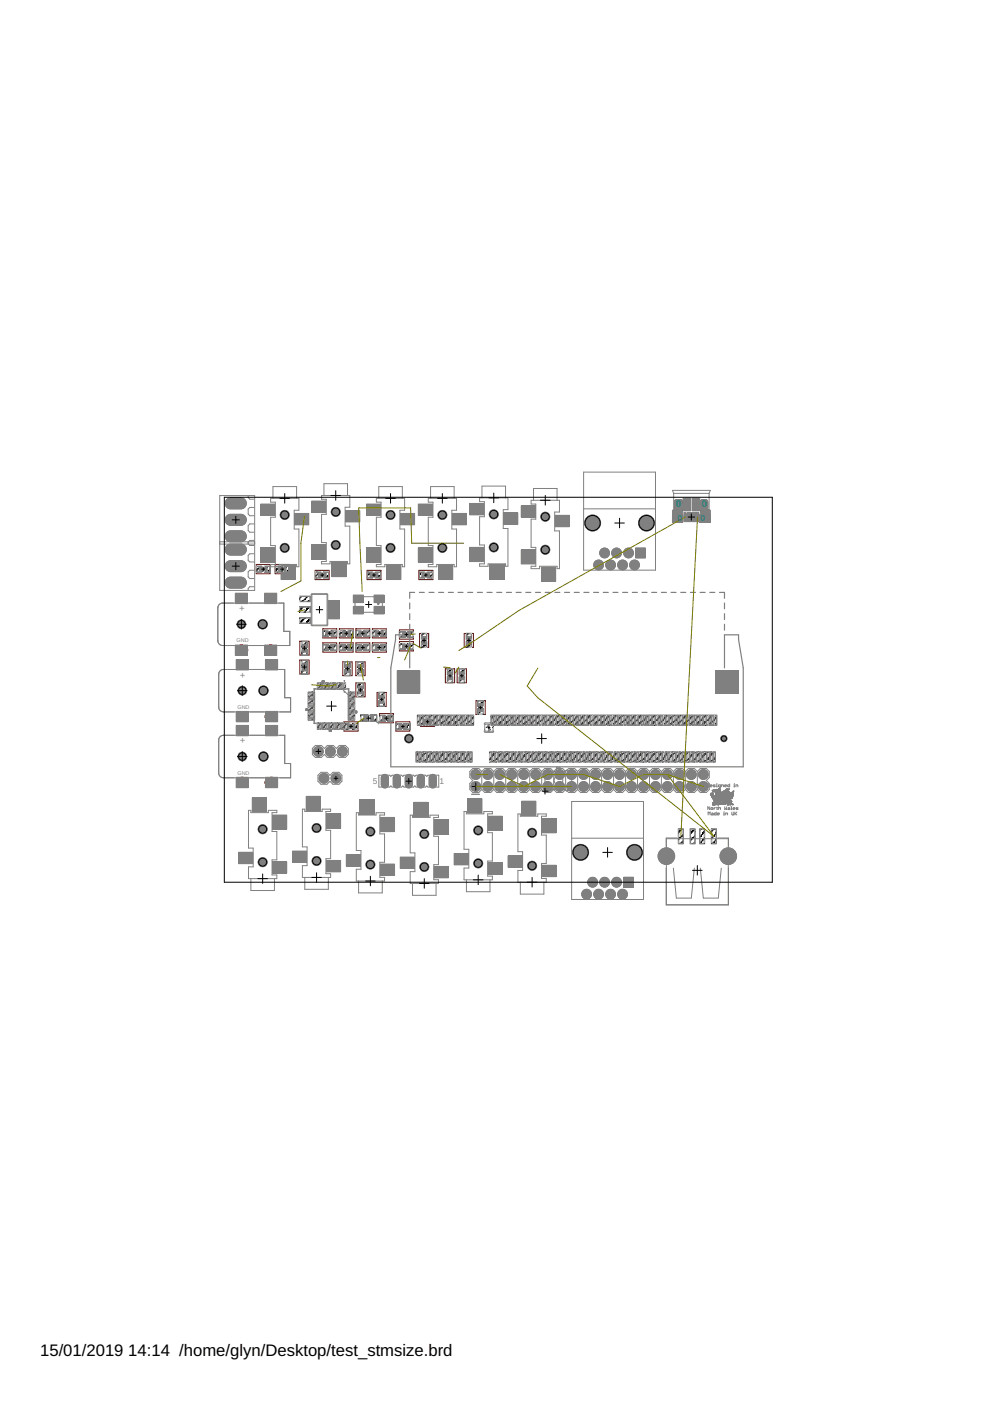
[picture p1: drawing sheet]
<svg xmlns="http://www.w3.org/2000/svg" width="210mm" height="297mm" viewBox="0 0 210 297" stroke-linecap="round" stroke-linejoin="round" font-family="sans-serif">
<defs><g id="words">
<g font-size="3.5">
<text x="8.5" y="287.5">15/01/2019</text>
<text x="27.2" y="287.5">14:14 /home/glyn/Desktop/test_stmsize.brd</text>
</g>
<g font-size="2" fill="#808080">
<text x="52" y="129.6" transform="rotate(-90 52 129.6)">+</text>
<text x="52.1" y="143.6" transform="rotate(-90 52.1 143.6)">+</text>
<text x="52.1" y="157.6" transform="rotate(-90 52.1 157.6)">+</text>
</g>
<g font-size="1.8" fill="#808080">
<text x="79.1" y="166.3">5</text>
<text x="93.2" y="166.3">1</text>
</g>
<g font-size="1.1" fill="#808080">
<text x="50.2" y="136.2">GND</text>
<text x="50.4" y="150.2">GND</text>
<text x="50.4" y="164.2">GND</text>
</g>
</g></defs>
<g fill="none" stroke="#808080" stroke-width=".21">
<path d="M46.6 105.1h7.4v20.1h-7.4zM46.6 115.4h7.4M46.6 114.9h7.4M52.6 105.1v.4l.4 .3h.8M53.8 107.6h-.8l-.4 .3v1.1l.4 .3h.8M53.8 114.6h-.8l-.4 .3v.4l.4 .4h.8M53.8 111.1h-.8l-.4 .3v1.1l.4 .3h.8M53.8 117.4h-.8l-.4 .4v1l.4 .3h.8M57.4 105.7h6v2.5h-1v4h1v8h-.5v-.5h-3.7v.5h-1.8v-.5h1v-4h-1v-6h1v-3.2h-1zM57.9 105.7v-2.5h5v2.5M68.2 105.1h6v2.4h-1v4h1v8h-.5v-.5h-3.7v.5h-1.8v-.5h1v-4h-1v-5.9h1v-3.2h-1zM68.7 105.1v-2.5h5v2.5"/>
<path d="M79.8 105.7h6v2.5h-1v4h1v8h-.5v-.5h-3.7v.5h-1.8v-.5h1v-4h-1v-6h1v-3.2h-1zM80.3 105.7v-2.5h5v2.5M90.8 105.7h6v2.5h-1v4h1v8h-.5v-.5h-3.7v.5h-1.8v-.5h1v-4h-1v-6h1v-3.2h-1zM91.3 105.7v-2.5h5v2.5M101.7 105.6h6v2.5h-1v4h1v8h-.5v-.6h-3.7v.6h-1.8v-.6h1v-4h-1v-5.9h1v-3.2h-1zM102.2 105.6v-2.5h5v2.5M112.6 106.1h6v2.5h-1v4h1v8h-.5v-.5h-3.7v.5h-1.8v-.5h1v-4h-1v-6h1v-3.2h-1zM113.1 106.1v-2.5h5v2.5M123.7 100.1h15.3v20.8h-15.3zM123.7 107.9h15.3M142.8 104.6v5h7.5v-5M142.8 104.6h7.5"/>
<path d="M142.8 104.6l-.2-.6h8l-.3 .6M145.2 108.8h.2v1.6h-.2zM145.2 110.4h.2M145.2 110.3h.2M145.2 110.2h.2M145.2 110.1h.2M145.2 110h.2M145.2 109.9h.2M145.2 109.8h.2M145.2 109.7h.2M145.2 109.6h.2M145.2 109.5h.2"/>
<path d="M145.2 109.4h.2M145.2 109.3h.2M145.2 109.2h.2M145.2 109.1h.2M145.2 109h.2M145.2 108.9h.2M145.8 108.8h.3v1.6h-.3zM145.8 110.4h.3M145.8 110.3h.3M145.8 110.2h.3M145.8 110.1h.3M145.8 110h.3"/>
<path d="M145.8 109.9h.3M145.8 109.8h.3M145.8 109.7h.3M145.8 109.6h.3M145.8 109.5h.3M145.8 109.4h.3M145.8 109.3h.3M145.8 109.2h.3M145.8 109.1h.3M145.8 109h.3M145.8 108.9h.3M146.5 108.8h.2v1.6h-.2z"/>
<path d="M146.5 110.4h.2M146.5 110.3h.2M146.5 110.2h.2M146.5 110.1h.2M146.5 110h.2M146.5 109.9h.2M146.5 109.8h.2M146.5 109.7h.2M146.5 109.6h.2M146.5 109.5h.2M146.5 109.4h.2M146.5 109.3h.2"/>
<path d="M146.5 109.2h.2M146.5 109.1h.2M146.5 109h.2M146.5 108.9h.2M147.1 108.8h.3v1.6h-.3zM147.1 110.4h.3M147.1 110.3h.3M147.1 110.2h.3M147.1 110.1h.3M147.1 110h.3M147.1 109.9h.3M147.1 109.8h.3"/>
<path d="M147.1 109.7h.3M147.1 109.6h.3M147.1 109.5h.3M147.1 109.4h.3M147.1 109.3h.3M147.1 109.2h.3M147.1 109.1h.3M147.1 109h.3M147.1 108.9h.3M147.8 108.8h.2v1.6h-.2zM147.8 110.4h.2M147.8 110.3h.2"/>
<path d="M147.8 110.2h.2M147.8 110.1h.2M147.8 110h.2M147.8 109.9h.2M147.8 109.8h.2M147.8 109.7h.2M147.8 109.6h.2M147.8 109.5h.2M147.8 109.4h.2M147.8 109.3h.2M147.8 109.2h.2M147.8 109.1h.2"/>
<path d="M147.8 109h.2M147.8 108.9h.2M46.5 128.2l.7-.3h13v6h1.2v3h-14.2l-.5-.2-.4-.3-.1-.5v-7zM53.8 120.9h-.8l-.4 .3v1.1l.4 .4h.8M53.8 124.4h-.8l-.4 .4v.3M55.4 120.3h.8M55.4 121h.8M59.4 120.3h.8M59.4 121h.8M64.1 137.1v.7M65 137.1v.7M66 126h3.5v6.5h-3.5z"/>
<path d="M66.1 125.9h3.2v6.8h-3.2zM67.9 122.3h.8M67.9 121.6h.8M69.5 133.9h.9M69.5 134.6h.9M69.6 136.9h.7M69.6 137.7h.7M73 133.9h.9M73 134.6h.9M73.1 136.9h.7M73.1 137.7h.7M75.7 126.5h4.9l.2 .3 .3 .1v2.5l-.3 .1-.2 .3h-4.9l-.1-.3-.3-.1v-2.5l.3-.1z"/>
<path d="M76.5 133.9h.8M76.5 134.6h.8M76.6 136.9h.7M76.6 137.7h.7M78.9 122.3h.8M78.9 121.6h.8M80 133.9h.9M80 134.6h.9M80.1 136.9h.7M80.1 137.7h.7M85.8 137.5h.7M85.8 136.6h.7"/>
<path d="M85.8 135h.7M85.8 134.1h.7M89.5 135.4v.7M89.9 122.3h.8M89.9 121.6h.8M90.3 135.4v.7M99 135.4v.7M99.8 135.4v.7M46.7 142.2l.7-.3h13v6h1.2v3h-14.2l-.5-.1-.4-.4-.1-.5v-7zM46.7 156.2l.7-.3h13v6h1.2v3h-14.2l-.5-.1-.4-.4-.1-.5v-7zM64.1 141.1v.7M64.9 150.3h.3v.3h-.3z"/>
<path d="M64.9 150.6h.3M64.9 150.5h.3M64.9 150.4h.3M64.9 150.3h.3M65 141.1v.7M66.2 158.7l.7-.6h1.2l.7 .6 .6-.6h1.3l.6 .6 .6-.6h1.3l.7 .6v1.3l-.7 .6h-1.3l-.6-.6-.6 .6h-1.3l-.6-.6-.7 .6h-1.2l-.7-.6zM66.6 152.9v.5h.4M66.7 146.1h7.2v7.2h-7.2zM67 146h-.4v.5M68.3 144.4h.4v.2h-.4zM68.3 144.5h.4M68.3 144.4h.4"/>
<path d="M69.8 154.8h.4v.2h-.4zM69.8 155h.4M69.8 154.9h.4M72.6 146.1l1.3 1.3M73 146.6l.1 .1-.1 .1zM73.3 141.4v.7M73.5 146h.5v.5M74 152.9v.5h-.5M74 154.4h.8M74 153.7h.8M74.1 141.4v.7M75.4 150.8h.2v.4h-.2z"/>
<path d="M75.4 151.1h.2M75.4 151h.2M75.4 150.9h.2M75.4 150.8h.2M76.1 141.4v.8M76.1 145.8v.9M76.8 141.4v.8M76.8 145.8v.9M77.7 152.9h.9M77.7 151.7h1M79.9 153.2h.6M80.2 152.9v.6"/>
<path d="M80.5 147.9v.7M81.3 147.9v.7M81.5 152.6h.9M81.5 151.9h.9M85.1 153.6h.7M85.1 154.4h.7M90.3 152.6h.7M90.3 153.4h.7M95 142.9v.7M95.8 142.9v.7M97.5 142.9v.7M98.3 142.9v.7"/>
<path d="M101.6 149.6v.9M102.3 149.6v.9M102.7 155l.2 .3h1.6l.2-.3M102.7 153.6l.2-.3h1.6l.2 .3M52.7 171.8h.5v.5h3.7v-.5h1.8v.5h-1v4h1v6h-1v3.2h1v.8h-6v-2.5h1v-4h-1zM64.1 171.6h.5v.4h3.7v-.4h1.8v.4h-1v4h1v6.1h-1v3.2h1v.7h-6v-2.5h1v-3.9h-1zM67.4 164.4l.7-.7h1.2l.7 .7 .6-.7h1.3l.6 .7v1.3l-.6 .6h-1.3l-.6-.6-.7 .6h-1.2l-.7-.6zM75.5 172.3h.5v.5h3.7v-.5h1.8v.5h-1v4h1v6h-1v3.2h1v.8h-6v-2.5h1v-4h-1zM80.3 164.4h2.3l.3 .2 .2-.2h2.1l.2 .2 .3-.2h2l.2 .2 .3-.2h2l.3 .2 .2-.2h2.3v2.5h-2.3l-.2-.3-.3 .3h-2l-.3-.3-.2 .3h-2l-.3-.3-.2 .3h-2.1l-.2-.3-.3 .3h-2.3zM81.1 165.1h.2v-.2h.6v.2h.2v1h-.2v.3h-.6v-.3h-.2zM83.6 165.1h.3v-.2h.5v.2h.2v1h-.2v.3h-.5v-.3h-.3zM86.2 165.1h.2v-.2h.5v.2h.3v1h-.3v.3h-.5v-.3h-.2z"/>
<path d="M87 172.8h.5v.5h3.7v-.5h1.8v.5h-1v4h1v6h-1v3.2h1v.8h-6v-2.5h1v-4h-1zM88.7 165.1h.3v-.2h.5v.2h.2v1h-.2v.3h-.5v-.3h-.3zM91.5 164.9h.5v.2h.3v1h-.3v.3h-.5v-.3h-.3v-1h.3zM98.4 172.1h.5v.5h3.7v-.5h1.8v.5h-1v4h1v6h-1v3.2h1v.7h-6v-2.5h1v-3.9h-1zM100 168.4h1.6M102.2 163.6l-.7-.7h-1.3l-.6 .7v1.2l.6 .7-.6 .6v1.3l.6 .6h1.3l.7-.6M102.2 167.4l.6 .6h1.3l.6-.6M102.2 163.6l.6-.7h1.3l.6 .7M102.2 163.6v3.8M104.7 167.4l.6 .6h1.3l.6-.6M104.7 163.6l.6-.7h1.3l.6 .7M104.7 163.6v3.8"/>
<path d="M107.2 167.4l.7 .6h1.2l.7-.6M107.2 163.6l.7-.7h1.2l.7 .7M107.2 163.6v3.8M109.8 167.4l.6 .6h1.3l.6-.6M109.8 163.6l.6-.7h1.3l.6 .7M109.8 163.6v3.8M109.8 172.6h.5v.5h3.7v-.5h1.8v.5h-1v4h1v6h-1v3.2h1v.7h-6v-2.4h1v-4h-1zM112.3 167.4l.6 .6h1.3l.7-.6M112.3 163.6l.6-.7h1.3l.7 .7M112.3 163.6v3.8M114.9 167.4l.6 .6h1.3l.6-.6M114.9 163.6l.6-.7h1.3l.6 .7"/>
<path d="M114.9 163.6v3.8M116.3 165l-.8 .2v.6l.8 .2M116.3 166l.3 .6-.4 .7 .4 .4 .6-.4 .3 .1 .5-1.1M116.6 164.4l-.3 .6M117.4 167.4l.6 .6h1.3l.6-.6M117.4 163.6l.6-.7h1.3l.6 .7M117.4 163.6v3.8M117.9 163.5l-.6 .2-.7-.4-.5 .4 .5 .7M117.9 163.5l.1-.8h.7l.2 .8M118 166.3a.92 .92 0 0 1-.3-1.4 .92 .92 0 0 1 1.4 0 .92 .92 0 0 1-.3 1.4M118.9 163.5l.6 .2M119.5 163.7l.7-.4 .4 .4-.4 .7 .3 .6 .7 .2v.6l-.7 .2-.3 .6 .4 .7-.4 .4-.7-.4-.2 .1-.5-1.1"/>
<path d="M119.9 167.4l.7 .6h1.2l.7-.6M119.9 163.6l.7-.7h1.2l.7 .7M119.9 163.6v3.8M121.2 169.9h15.2v20.8h-15.2zM121.2 177.7h15.2M122.5 167.4l.6 .6h1.3l.6-.6M122.5 163.6l.6-.7h1.3l.6 .7M122.5 163.6v3.8M125 167.4l.6 .6h1.3l.7-.6M125 163.6l.6-.7h1.3l.7 .7M125 163.6v3.8M127.6 167.4l.6 .6h1.3l.6-.6"/>
<path d="M127.6 163.6l.6-.7h1.3l.6 .7M127.6 163.6v3.8M130.1 167.4l.6 .6h1.3l.6-.6M130.1 163.6l.6-.7h1.3l.6 .7M130.1 163.6v3.8M132.6 167.4l.7 .6h1.2l.7-.6M132.6 163.6l.7-.7h1.2l.7 .7M132.6 163.6v3.8M135.2 167.4l.6 .6h1.3l.6-.6M135.2 163.6l.6-.7h1.3l.6 .7M135.2 163.6v3.8M137.7 167.4l.6 .6h1.3l.6-.6"/>
<path d="M137.7 163.6l.6-.7h1.3l.6 .7M137.7 163.6v3.8M140.2 167.4l.7 .6h1.2l.7-.6M140.2 163.6l.7-.7h1.2l.7 .7M140.2 163.6v3.8M141.3 177.8v14M141.4 177.8h12.9M142.8 163.6l.6-.7h1.3l.6 .7M142.8 167.4l.6 .6h1.3l.6-.6M142.8 163.6v3.8M143.5 177.7h-2.3v1.8M145.3 167.4l.6 .6h1.3l.6-.6"/>
<path d="M145.3 163.6l.6-.7h1.3l.6 .7M145.3 163.6v3.8M147.8 163.6l.7-.7h1.3l.6 .7v1.2l-.6 .7 .6 .6v1.3l-.6 .6h-1.3l-.7-.6M147.8 163.6v3.8M149.9 166.2l.4 .1-.1 .5h-.3zM150.1 172.8v-.6l.2 .2 .3-.2v.6M150.5 171v.6l-.4-.6v.6M150.6 166.6h.4l-.1-.2-.3 .1 .1 .3h.2M150.6 168.5h.6M150.7 171.3l.3-.1 .1 .4h-.3zM150.7 168.6h.6M150.7 168.2h.2"/>
<path d="M150.8 168.3h.4M150.8 168.6h.1M150.9 168.3h.3M150.9 172.4l.3 .1v.3h-.3v-.2h.3M150.9 169l.5 .1M150.9 169h.5M150.9 169h.1M150.9 168.6h.4M151 168.9h.4M151 168.7h.3M151 168.1h.1M151 167.6h.1"/>
<path d="M151 168.2h.2M151 167.6h.2M151.1 168.8h.2M151.1 167.6l.4 .1M151.1 170.3h1M151.1 167.7h.4M151.2 168.4h-.5M151.2 169.1h.3M151.2 170.2h.1M151.2 169.2h4M151.2 169.1h4.1M151.2 170.7h.1"/>
<path d="M151.2 170.2h.2M151.2 169.3h3.9M151.2 168.2l-.5 .1M151.2 167.7l1.6 .1M151.2 170.5h1.2M151.2 170.5h.1M151.2 169.4h2.6M151.2 168.5l-.5 .1M151.3 170.1h.1M151.3 169.5h2.4M151.3 167.8h.1M151.3 170.2l.2 .1"/>
<path d="M151.3 170.2h.2M151.3 170.7h.2M151.3 169.6h1.7M151.3 168.9h-.3M151.3 168.8h-.3M151.3 167.9h.1M151.4 169.7h1.6M151.4 171.2v.4M151.4 167.9h.1M151.4 170.5h.9M151.4 169.9h.1M151.4 169.7h.5"/>
<path d="M151.5 169.8h.3M151.5 167.8h1.3M151.5 167.5l1 .1M151.6 169.1h3.7M151.6 169.1h3.1M151.6 167.6h1M151.6 169.9h-.2M151.6 168.8h1.3M151.6 168.7h.9M151.6 166.4l-.4 .1 .4 .1v.2h-.4M151.6 169.8h-.1M151.6 167.6l1 .1"/>
<path d="M151.7 168.6h.8M151.7 171.2l-.3 .2M151.7 167.7h.1M151.7 168.6h.7M151.7 167.8h.1M151.8 168.5h.7M151.8 168h.9M151.8 168h.8M151.8 168.4h.9M151.8 167.9h.9M151.8 168.2h-.1M151.8 172.2v.6h-.2l-.2-.3 .4-.1"/>
<path d="M151.9 170.6h-.7M151.9 166.8h.2M151.9 166.4l.1 .4M151.9 168.3h.7M151.9 168.1h-.2M151.9 167.4h.2M151.9 171.2h.2M151.9 169.7h1M151.9 167.7h.8M152 168.3h.6M152 168.1h-.3M152 167.9h.1"/>
<path d="M152 167.4h.1M152 170h.3M152 166.1v.1M152 168.2h.6M152 167.9h.7M152 171.1l.1 .5M152 169.9h.7M152.1 170.4l-1 .1M152.1 168.1h.6M152.1 172.6h.4l-.1-.2-.3 .1 .1 .3h.2M152.1 170.3h-.9M152.2 170.6h.2"/>
<path d="M152.2 177.7h2.3v1.8M152.2 170.2l-.4 .1M152.2 170.6h.1M152.2 170.2h-.4M152.3 170.1l-.4 .1M152.3 167.4h.4M152.3 170.1h-.4M152.3 167.3l.4 .1M152.4 171.3l.3-.1 .1 .4M152.4 170.6h.1M152.4 171v.6M152.4 170.6h-1.2"/>
<path d="M152.4 170h-.4M152.4 169h-.8M152.5 168.5h-.8M152.5 170h.2M152.5 167.5h-1.2M152.5 170.3h.4M152.5 168.7h-.9M152.6 170h.1M152.6 170.1h.1M152.6 170.1h.2M152.6 170.5h1.1M152.6 167.4l-1.2 .1"/>
<path d="M152.6 170.3h.9M152.7 170.4h1M152.7 168.2h2M152.7 170.6h.1M152.7 170.2h.2M152.7 168.7h.3M152.7 168.6h.3M152.7 168.5h.3M152.7 167.3h-.3M152.7 168.4h.3M152.7 166.8l-.4-.1 .1-.3h.3v.5l-.2 .1M152.7 168.2h.1"/>
<path d="M152.8 170.6h-.2M152.8 169h1.6M152.8 168.3h.5M152.8 169.9h-.8M152.8 168.9l-1.2 .1M152.8 168.1h2.1M152.8 169.8h-.8M152.8 169h1.5M152.8 168.9h-1.2M152.9 170.2h-.3M152.9 169.8h-.9M152.9 168.8h-1.3"/>
<path d="M152.9 168h2M152.9 168.9h1.3M153 168.7h-.3M153 166.8v-.4h.3l.1 .4M153 168.8h1.2M153 168h1.7M153 170.5h.1M153 168.7h1.4M153 168.7h.8M153 168.6h1.3M153.1 168.6h.1M153.1 169.7h.7"/>
<path d="M153.1 168.4h1.2M153.1 169.8h.8M153.1 169.6h.6M153.1 168.5h1.2M153.1 167.9h1.5M153.2 169.9h.8M153.2 170.5h-.6M153.2 167.9h1.4M153.2 169.9h.9M153.4 167.8h1.1M153.4 168.6h.9M153.4 172.4l.1 .4"/>
<path d="M153.4 172.8h.2M153.4 170h.7M153.4 170.5l.3 .1M153.5 172.1v.1M153.5 167.7h1M153.6 170.3h-1.1M153.6 167.7h.8M153.6 170.2l-.4 .1M153.6 168.2l-.8 .1M153.6 166.6h.5l-.2-.2-.3 .1 .1 .3h.2M153.7 171v.6l.2-.2 .2 .2v-.6M153.7 167.6h.7"/>
<path d="M153.7 170.2h-.4M153.8 167.6h.4M153.8 169.4h-2.6M153.8 170.1l-.4 .1M153.8 167.5h.4M153.9 172.8v-.4h.3l.1 .4M153.9 168.7h.4M153.9 169.4h.6M153.9 169.4l.6 .1M154 169.5l.6 .1M154 169.5h.6M154 167.4h.2"/>
<path d="M154 169.6h.7M154 170.1h.1M154 169.7h.8M154.1 169.7h.9M154.1 170.2v.1M154.1 170.1h-.7M154.1 169.8h1M154.1 167.3h.1M154.2 167.4l-.3 .1M154.2 167.3l-.2 .1M154.2 169.8h.9M154.3 168.8h.1"/>
<path d="M154.3 170.4h.3M154.3 170.2h.2M154.3 168.8h-1.3M154.3 168.3l-.9 .1M154.3 170.3h.3M154.3 167.5h.2M154.4 168.1h-2.4M154.4 170.5h.1M154.4 177.8v14M154.4 169.9h.8M154.4 168.3h-1.6M154.4 171.2l.3 .1v.3h-.3v-.2h.3"/>
<path d="M154.5 170.5h.1M154.5 167.6h-.2M154.5 170.2l-.2 .1M154.5 168.2l-.8 .1M154.5 167.4l-.1 .1M154.6 170.6l-.3 .1M154.6 169.9l.6 .1M154.6 167.4h-.1M154.6 168.7h.1M154.6 168.8h.4M154.6 168.8h.2M154.6 168.6h.7"/>
<path d="M154.6 170h.4M154.6 168.6h.6M154.6 167.3l-.1 .1M154.6 168.9h.4M154.6 168.5h.6M154.6 167.3h.1M154.7 168.9h.3M154.7 170.6h.3M154.7 170h.3M154.7 166.2v.6l-.4-.1 .1-.3h.3M154.7 168.5h.5M154.7 170.1h.3"/>
<path d="M154.7 168.3h.3M154.7 170.1l.3 .1M154.8 170.2h.2M154.8 168.7h-.2M154.8 170.3h.2M154.8 168.1h-.3M154.9 168.6h.1M154.9 168.2h.5M154.9 168.8h.1M155 168.7h.3M155 168.7h.1M155 171.6h.2"/>
<path d="M155 171l.1 .6M155 168.1h.4M155 170.6h-.7M155 170.4h-.8M155 169h.3M155.1 168.1h.3M155.1 168.4h.1M155.1 168.8h.2M155.1 168.3h.3M155.1 168.9h.2M155.1 169.3h-3.9M155.2 172.2l.1 .6 .3-.1v-.5"/>
<path d="M155.2 170.6h.2M155.2 169.2l-4 .1M155.2 168h.2M155.3 168.4h.1M155.3 170.6h.1M155.3 167.9h.1M155.3 169l-.4 .1M155.3 168.5h.1M155.3 168.9l-.2 .1M155.4 170.5h-1.2M155.4 170.6h.1M155.4 168.6h.1"/>
<path d="M155.4 167.8h.1M155.4 170.5h-1.1M155.4 171.4h.4l-.1-.2-.3 .1 .1 .3h.2M155.4 168.3h-.3M155.4 168.2l-.6 .1M155.4 168h-.2M155.5 167.9h-.2M155.5 167.7l-.1 .1M155.6 166.8h.2M155.6 166.4l.1 .4M155.7 166.1v.1M155.8 172.2v.6"/>
<path d="M155.9 172.5l.3 .3M156 166.8v-.4h.3l.1 .4M156.2 172.2l-.4 .4M156.5 171.2h-.3v.2l.3 .2h-.4M53.2 186.3v2.5h5v-2.5M64.6 186v2.6h5v-2.6M76 186.8v2.5h5v-2.5M87.5 187.3v2.5h5v-2.5M98.9 186.5v2.6h5v-2.6M110.3 187v2.6h5v-2.6M141.2 184v7.9h13.3v-7.9M141.4 191.8h12.9"/>
<path d="M142.8 184.1l.6 6.3h3.2l.6-6.3M148.5 184.1l.6 6.3h3.2l.6-6.3"/>
<circle cx="73" cy="144.3" r=".08"/>
</g>
<g fill="#808080" stroke="#808080" stroke-width=".21">
<circle cx="71.2" cy="165" r="1.04"/>
<circle cx="68.7" cy="165" r="1.04"/>
<circle cx="93.8" cy="109.2" r=".95"/>
<circle cx="93.8" cy="116.2" r=".95"/>
<circle cx="82.8" cy="109.2" r=".95"/>
<circle cx="82.8" cy="116.2" r=".95"/>
<circle cx="60.4" cy="109.2" r=".95"/>
<circle cx="60.4" cy="116.2" r=".95"/>
<circle cx="67.5" cy="159.3" r="1.04"/>
<circle cx="70" cy="159.3" r="1.04"/>
<circle cx="72.6" cy="159.3" r="1.04"/>
<circle cx="51.2" cy="132.4" r=".91"/>
<circle cx="55.7" cy="132.4" r=".99"/>
<circle cx="104.7" cy="109.1" r=".95"/>
<circle cx="104.7" cy="116.1" r=".95"/>
<circle cx="115.6" cy="109.6" r=".95"/>
<circle cx="115.6" cy="116.6" r=".95"/>
<circle cx="67.1" cy="182.5" r=".95"/>
<circle cx="67.1" cy="175.6" r=".95"/>
<circle cx="71.2" cy="108.5" r=".95"/>
<circle cx="71.2" cy="115.5" r=".95"/>
<circle cx="112.8" cy="183.6" r=".95"/>
<circle cx="112.8" cy="176.6" r=".95"/>
<circle cx="55.7" cy="182.8" r=".95"/>
<circle cx="55.7" cy="175.8" r=".95"/>
<circle cx="78.5" cy="183.3" r=".95"/>
<circle cx="78.5" cy="176.3" r=".95"/>
<circle cx="90" cy="183.8" r=".95"/>
<circle cx="90" cy="176.8" r=".95"/>
<circle cx="101.4" cy="183" r=".95"/>
<circle cx="101.4" cy="176.1" r=".95"/>
<circle cx="51.4" cy="146.4" r=".91"/>
<circle cx="55.9" cy="146.4" r=".99"/>
<circle cx="51.4" cy="160.4" r=".91"/>
<circle cx="55.9" cy="160.4" r=".99"/>
<circle cx="86.7" cy="156.6" r=".91"/>
<circle cx="153.5" cy="156.6" r=".66"/>
<circle cx="126.9" cy="119.8" r="1.04"/>
<circle cx="128.2" cy="117.2" r="1.04"/>
<circle cx="129.5" cy="119.8" r="1.04"/>
<circle cx="132" cy="119.8" r="1.04"/>
<circle cx="134.5" cy="119.8" r="1.04"/>
<circle cx="130.7" cy="117.2" r="1.04"/>
<circle cx="133.3" cy="117.2" r="1.04"/>
<circle cx="137.1" cy="110.9" r="1.69"/>
<circle cx="125.6" cy="110.9" r="1.69"/>
<circle cx="154.4" cy="181.5" r="1.76"/>
<circle cx="141.3" cy="181.5" r="1.76"/>
<circle cx="100.9" cy="166.8" r="1.04"/>
<circle cx="103.4" cy="166.8" r="1.04"/>
<circle cx="106" cy="166.8" r="1.04"/>
<circle cx="108.5" cy="166.8" r="1.04"/>
<circle cx="111" cy="166.8" r="1.04"/>
<circle cx="113.6" cy="166.8" r="1.04"/>
<circle cx="116.1" cy="166.8" r="1.04"/>
<circle cx="118.7" cy="166.8" r="1.04"/>
<circle cx="121.2" cy="166.8" r="1.04"/>
<circle cx="123.7" cy="166.8" r="1.04"/>
<circle cx="126.3" cy="166.8" r="1.04"/>
<circle cx="128.8" cy="166.8" r="1.04"/>
<circle cx="131.4" cy="166.8" r="1.04"/>
<circle cx="131.4" cy="164.2" r="1.04"/>
<circle cx="128.8" cy="164.2" r="1.04"/>
<circle cx="126.3" cy="164.2" r="1.04"/>
<circle cx="123.7" cy="164.2" r="1.04"/>
<circle cx="121.2" cy="164.2" r="1.04"/>
<circle cx="118.7" cy="164.2" r="1.04"/>
<circle cx="116.1" cy="164.2" r="1.04"/>
<circle cx="113.6" cy="164.2" r="1.04"/>
<circle cx="111" cy="164.2" r="1.04"/>
<circle cx="108.5" cy="164.2" r="1.04"/>
<circle cx="106" cy="164.2" r="1.04"/>
<circle cx="103.4" cy="164.2" r="1.04"/>
<circle cx="100.9" cy="164.2" r="1.04"/>
<circle cx="133.9" cy="166.8" r="1.04"/>
<circle cx="133.9" cy="164.2" r="1.04"/>
<circle cx="136.4" cy="166.8" r="1.04"/>
<circle cx="136.4" cy="164.2" r="1.04"/>
<circle cx="139" cy="166.8" r="1.04"/>
<circle cx="139" cy="164.2" r="1.04"/>
<circle cx="141.5" cy="166.8" r="1.04"/>
<circle cx="141.5" cy="164.2" r="1.04"/>
<circle cx="144" cy="166.8" r="1.04"/>
<circle cx="144" cy="164.2" r="1.04"/>
<circle cx="146.6" cy="166.8" r="1.04"/>
<circle cx="146.6" cy="164.2" r="1.04"/>
<circle cx="149.1" cy="166.8" r="1.04"/>
<circle cx="149.1" cy="164.2" r="1.04"/>
<circle cx="124.4" cy="189.6" r="1.04"/>
<circle cx="125.6" cy="187" r="1.04"/>
<circle cx="126.9" cy="189.6" r="1.04"/>
<circle cx="129.5" cy="189.6" r="1.04"/>
<circle cx="132" cy="189.6" r="1.04"/>
<circle cx="128.2" cy="187" r="1.04"/>
<circle cx="130.7" cy="187" r="1.04"/>
<circle cx="134.5" cy="180.7" r="1.69"/>
<circle cx="123.1" cy="180.7" r="1.69"/>
<circle cx="80.2" cy="128" r=".19"/>
</g>
<g fill="#808080" stroke="#808080" stroke-width=".21">
<path d="M91.1 164.5a.77 .77 0 0 1 .9-.3 .77 .77 0 0 1 .5 .6v1.6a.77 .77 0 0 1-.7 .7 .77 .77 0 0 1-.8-.7v-1.6z"/>
<path d="M88.6 164.5a.77 .77 0 0 1 .8-.3 .77 .77 0 0 1 .6 .6v1.6a.77 .77 0 0 1-.8 .7 .77 .77 0 0 1-.7-.7v-1.6z"/>
<path d="M86.1 164.5a.77 .77 0 0 1 .8-.3 .77 .77 0 0 1 .5 .6v1.6a.77 .77 0 0 1-.7 .7 .77 .77 0 0 1-.8-.7v-1.6z"/>
<path d="M83.5 164.5a.77 .77 0 0 1 .8-.3 .77 .77 0 0 1 .6 .6v1.6a.77 .77 0 0 1-.8 .7 .77 .77 0 0 1-.7-.7v-1.6z"/>
<path d="M81 164.5a.77 .77 0 0 1 .8-.3 .77 .77 0 0 1 .6 .6v1.6a.77 .77 0 0 1-.8 .7 .77 .77 0 0 1-.8-.7v-1.6z"/>
<path d="M48 113l.8-.5h2.4a1.17 1.17 0 0 1 1 1.2 1.17 1.17 0 0 1-1 1.2h-2.4a1.18 1.18 0 0 1-.8-1.9z"/>
<path d="M48 109.5l.8-.4h2.4a1.17 1.17 0 0 1 1 1.1 1.17 1.17 0 0 1-1 1.2h-2.4a1.18 1.18 0 0 1-.8-1.9z"/>
<path d="M48 106l.8-.4h2.4a1.17 1.17 0 0 1 1 1.1 1.17 1.17 0 0 1-1 1.2h-2.4a1.18 1.18 0 0 1-.8-1.9z"/>
<path d="M48 122.8l.8-.4h2.4a1.17 1.17 0 0 1 1 1.1 1.17 1.17 0 0 1-1 1.2h-2.4a1.18 1.18 0 0 1-.8-1.9z"/>
<path d="M48 119.3l.8-.4h2.4a1.17 1.17 0 0 1 1 1.1 1.17 1.17 0 0 1-1 1.2h-2.4a1.18 1.18 0 0 1-.8-1.9z"/>
<path d="M48 115.8l.8-.4h2.4a1.17 1.17 0 0 1 1 1.1 1.17 1.17 0 0 1-1 1.2h-2.4a1.18 1.18 0 0 1-.8-1.9z"/>
<path d="M134.8 116.2h2v2.1h-2z"/>
<path d="M132.2 186h2.1v2.1h-2.1z"/>
<path d="M63.5 126.4h2.3v1.2h-2.3z"/>
<path d="M63.5 128.7h2.3v1.2h-2.3z"/>
<path d="M63.5 131h2.3v1.2h-2.3z"/>
<path d="M69.7 127.3h2.3v3.9h-2.3z"/>
<path d="M63.9 137.6h1.2v1.3h-1.2z"/>
<path d="M63.9 135.9h1.2v1.3h-1.2z"/>
<path d="M63.9 139.9h1.2v1.3h-1.2z"/>
<path d="M63.9 141.6h1.2v1.3h-1.2z"/>
<path d="M94.8 143.5h1.2v1.3h-1.2z"/>
<path d="M94.8 141.8h1.2v1.3h-1.2z"/>
<path d="M89.2 152.4h1.3v1.2h-1.3z"/>
<path d="M90.9 152.4h1.3v1.2h-1.3z"/>
<path d="M80.3 146.8h1.2v1.3h-1.2z"/>
<path d="M80.3 148.5h1.2v1.3h-1.2z"/>
<path d="M86.4 136.4h1.3v1.2h-1.3z"/>
<path d="M84.7 136.4h1.3v1.2h-1.3z"/>
<path d="M101.3 150.3h1.3v1.2h-1.3z"/>
<path d="M101.3 148.6h1.3v1.2h-1.3z"/>
<path d="M97.3 143.5h1.2v1.3h-1.2z"/>
<path d="M97.3 141.8h1.2v1.3h-1.2z"/>
<path d="M88.7 106.9h3v2.4h-3z"/>
<path d="M95.9 108.9h3v2.4h-3z"/>
<path d="M88.7 116.2h3v3h-3z"/>
<path d="M93 119.9h3v3h-3z"/>
<path d="M88.9 121.3h1.1v1.3h-1.1z"/>
<path d="M90.6 121.3h1.1v1.3h-1.1z"/>
<path d="M80.7 133.6h1.2v1.3h-1.2z"/>
<path d="M79 133.6h1.2v1.3h-1.2z"/>
<path d="M80.6 136.7h1.3v1.2h-1.3z"/>
<path d="M78.9 136.7h1.3v1.2h-1.3z"/>
<path d="M77.7 106.9h3v2.4h-3z"/>
<path d="M84.9 108.9h3v2.4h-3z"/>
<path d="M77.7 116.2h3v3h-3z"/>
<path d="M82 119.9h3v3h-3z"/>
<path d="M77.9 121.3h1.1v1.3h-1.1z"/>
<path d="M79.6 121.3h1.2v1.3h-1.2z"/>
<path d="M77.2 133.6h1.2v1.3h-1.2z"/>
<path d="M75.5 133.6h1.2v1.3h-1.2z"/>
<path d="M77.1 136.7h1.3v1.2h-1.3z"/>
<path d="M75.4 136.7h1.3v1.2h-1.3z"/>
<path d="M55.3 106.9h3v2.4h-3z"/>
<path d="M62.5 108.9h3v2.4h-3z"/>
<path d="M55.3 116.2h3v3h-3z"/>
<path d="M59.6 119.9h3v3h-3z"/>
<path d="M66.9 121.3h1.2v1.3h-1.2z"/>
<path d="M68.6 121.3h1.1v1.3h-1.1z"/>
<path d="M73.7 133.6h1.2v1.3h-1.2z"/>
<path d="M72 133.6h1.2v1.3h-1.2z"/>
<path d="M73.6 136.7h1.3v1.2h-1.3z"/>
<path d="M71.9 136.7h1.3v1.2h-1.3z"/>
<path d="M70.2 133.6h1.2v1.3h-1.2z"/>
<path d="M68.5 133.6h1.2v1.3h-1.2z"/>
<path d="M70.1 136.7h1.3v1.2h-1.3z"/>
<path d="M68.4 136.7h1.3v1.2h-1.3z"/>
<path d="M56.1 120h1.2v1.3h-1.2z"/>
<path d="M54.4 120h1.1v1.3h-1.1z"/>
<path d="M60.1 120h1.2v1.3h-1.2z"/>
<path d="M58.4 120h1.1v1.3h-1.1z"/>
<path d="M75.8 144.8h1.3v1.2h-1.3z"/>
<path d="M75.8 146.5h1.3v1.2h-1.3z"/>
<path d="M75.8 140.3h1.3v1.2h-1.3z"/>
<path d="M75.8 142h1.3v1.2h-1.3z"/>
<path d="M73.1 140.3h1.2v1.3h-1.2z"/>
<path d="M73.1 142h1.2v1.3h-1.2z"/>
<path d="M86.4 133.9h1.3v1.2h-1.3z"/>
<path d="M84.7 133.9h1.3v1.2h-1.3z"/>
<path d="M79.3 126.2h2.1v1.6h-2.1z"/>
<path d="M74.9 126.2h2.1v1.6h-2.1z"/>
<path d="M74.9 128.6h2.1v1.6h-2.1z"/>
<path d="M79.3 128.6h2.1v1.6h-2.1z"/>
<path d="M98.8 134.3h1.2v1.3h-1.2z"/>
<path d="M98.8 136h1.2v1.3h-1.2z"/>
<path d="M89.3 136h1.2v1.3h-1.2z"/>
<path d="M89.3 134.3h1.2v1.3h-1.2z"/>
<path d="M83.9 153.4h1.3v1.2h-1.3z"/>
<path d="M85.6 153.4h1.3v1.2h-1.3z"/>
<path d="M74.7 153.4h1.2v1.3h-1.2z"/>
<path d="M73 153.4h1.2v1.3h-1.2z"/>
<path d="M80.5 151.6h1.2v1.3h-1.2z"/>
<path d="M82.2 151.6h1.2v1.3h-1.2z"/>
<path d="M76.4 151.6h1.4v1.4h-1.4z"/>
<path d="M78.5 151.6h1.4v1.4h-1.4z"/>
<path d="M72.8 144.8h.5v1.4h-.5z"/>
<path d="M72.3 144.8h.5v1.4h-.5z"/>
<path d="M71.8 144.8h.5v1.4h-.5z"/>
<path d="M71.3 144.8h.5v1.4h-.5z"/>
<path d="M70.8 144.8h.5v1.4h-.5z"/>
<path d="M70.3 144.8h.5v1.4h-.5z"/>
<path d="M69.8 144.8h.5v1.4h-.5z"/>
<path d="M69.3 144.8h.5v1.4h-.5z"/>
<path d="M68.8 144.8h.5v1.4h-.5z"/>
<path d="M68.3 144.8h.5v1.4h-.5z"/>
<path d="M67.8 144.8h.5v1.4h-.5z"/>
<path d="M67.3 144.8h.5v1.4h-.5z"/>
<path d="M65.3 146.7h1.4v.5h-1.4z"/>
<path d="M65.3 147.2h1.4v.5h-1.4z"/>
<path d="M65.3 147.7h1.4v.5h-1.4z"/>
<path d="M65.3 148.2h1.4v.5h-1.4z"/>
<path d="M65.3 148.7h1.4v.5h-1.4z"/>
<path d="M65.3 149.2h1.4v.5h-1.4z"/>
<path d="M65.3 149.7h1.4v.5h-1.4z"/>
<path d="M65.3 150.2h1.4v.5h-1.4z"/>
<path d="M65.3 150.7h1.4v.5h-1.4z"/>
<path d="M65.3 151.2h1.4v.5h-1.4z"/>
<path d="M65.3 151.7h1.4v.5h-1.4z"/>
<path d="M65.3 152.2h1.4v.5h-1.4z"/>
<path d="M67.3 153.3h.5v1.4h-.5z"/>
<path d="M67.8 153.3h.5v1.4h-.5z"/>
<path d="M68.3 153.3h.5v1.4h-.5z"/>
<path d="M68.8 153.3h.5v1.4h-.5z"/>
<path d="M69.3 153.3h.5v1.4h-.5z"/>
<path d="M69.8 153.3h.5v1.4h-.5z"/>
<path d="M70.3 153.3h.5v1.4h-.5z"/>
<path d="M70.8 153.3h.5v1.4h-.5z"/>
<path d="M71.3 153.3h.5v1.4h-.5z"/>
<path d="M71.8 153.3h.5v1.4h-.5z"/>
<path d="M72.3 153.3h.5v1.4h-.5z"/>
<path d="M72.8 153.3h.5v1.4h-.5z"/>
<path d="M73.8 152.2h1.4v.5h-1.4z"/>
<path d="M73.8 151.7h1.4v.5h-1.4z"/>
<path d="M73.8 151.2h1.4v.5h-1.4z"/>
<path d="M73.8 150.7h1.4v.5h-1.4z"/>
<path d="M73.8 150.2h1.4v.5h-1.4z"/>
<path d="M73.8 149.7h1.4v.5h-1.4z"/>
<path d="M73.8 149.2h1.4v.5h-1.4z"/>
<path d="M73.8 148.7h1.4v.5h-1.4z"/>
<path d="M73.8 148.2h1.4v.5h-1.4z"/>
<path d="M73.8 147.7h1.4v.5h-1.4z"/>
<path d="M73.8 147.2h1.4v.5h-1.4z"/>
<path d="M73.8 146.7h1.4v.5h-1.4z"/>
<path d="M49.9 125.8h2.6v2.2h-2.6z"/>
<path d="M56.1 125.8h2.6v2.2h-2.6z"/>
<path d="M56.1 136.8h2.6v2.2h-2.6z"/>
<path d="M49.9 136.8h2.6v2.2h-2.6z"/>
<path d="M103.7 153.5h.8v1.5h-.8z"/>
<path d="M102.8 153.5h.8v1.5h-.8z"/>
<path d="M99.6 106.7h3v2.5h-3z"/>
<path d="M106.8 108.8h3v2.4h-3z"/>
<path d="M99.6 116.1h3v3h-3z"/>
<path d="M103.9 119.8h3v3h-3z"/>
<path d="M110.5 107.3h3v2.4h-3z"/>
<path d="M117.7 109.3h3v2.4h-3z"/>
<path d="M110.5 116.6h3v3h-3z"/>
<path d="M114.8 120.3h3v3h-3z"/>
<path d="M69.2 182.4h3v2.4h-3z"/>
<path d="M62 180.4h3v2.5h-3z"/>
<path d="M69.2 172.6h3v3h-3z"/>
<path d="M64.9 168.8h3v3.1h-3z"/>
<path d="M66.1 106.2h3v2.4h-3z"/>
<path d="M73.3 108.2h3v2.5h-3z"/>
<path d="M66.1 115.5h3v3.1h-3z"/>
<path d="M70.4 119.3h3v3h-3z"/>
<path d="M114.9 183.5h3v2.4h-3z"/>
<path d="M107.7 181.5h3v2.4h-3z"/>
<path d="M114.9 173.6h3v3h-3z"/>
<path d="M110.6 169.9h3v3h-3z"/>
<path d="M57.8 182.7h3v2.4h-3z"/>
<path d="M50.6 180.7h3v2.4h-3z"/>
<path d="M57.8 172.8h3v3h-3z"/>
<path d="M53.5 169.1h3v3h-3z"/>
<path d="M80.6 183.2h3.1v2.4h-3.1z"/>
<path d="M73.4 181.2h3v2.4h-3z"/>
<path d="M80.6 173.3h3.1v3h-3.1z"/>
<path d="M76.3 169.6h3v3h-3z"/>
<path d="M92.1 183.7h3v2.4h-3z"/>
<path d="M84.9 181.7h3v2.4h-3z"/>
<path d="M92.1 173.8h3v3h-3z"/>
<path d="M87.8 170.1h3v3h-3z"/>
<path d="M103.5 182.9h3v2.5h-3z"/>
<path d="M96.3 181h3v2.4h-3z"/>
<path d="M103.5 173.1h3v3h-3z"/>
<path d="M99.2 169.4h3v3h-3z"/>
<path d="M50.1 139.8h2.6v2.2h-2.6z"/>
<path d="M56.3 139.8h2.6v2.2h-2.6z"/>
<path d="M56.3 150.8h2.6v2.2h-2.6z"/>
<path d="M50.1 150.8h2.6v2.2h-2.6z"/>
<path d="M50.1 153.8h2.6v2.2h-2.6z"/>
<path d="M56.3 153.8h2.6v2.2h-2.6z"/>
<path d="M56.3 164.8h2.6v2.2h-2.6z"/>
<path d="M50.1 164.8h2.6v2.2h-2.6z"/>
<path d="M88.2 159.4h.5v2.2h-.5z"/>
<path d="M88.8 159.4h.5v2.2h-.5z"/>
<path d="M89.4 159.4h.5v2.2h-.5z"/>
<path d="M90 159.4h.5v2.2h-.5z"/>
<path d="M90.6 159.4h.5v2.2h-.5z"/>
<path d="M91.2 159.4h.5v2.2h-.5z"/>
<path d="M91.8 159.4h.5v2.2h-.5z"/>
<path d="M92.4 159.4h.5v2.2h-.5z"/>
<path d="M93 159.4h.5v2.2h-.5z"/>
<path d="M93.6 159.4h.5v2.2h-.5z"/>
<path d="M94.2 159.4h.5v2.2h-.5z"/>
<path d="M94.8 159.4h.5v2.2h-.5z"/>
<path d="M95.4 159.4h.5v2.2h-.5z"/>
<path d="M96 159.4h.5v2.2h-.5z"/>
<path d="M96.6 159.4h.5v2.2h-.5z"/>
<path d="M97.2 159.4h.5v2.2h-.5z"/>
<path d="M97.8 159.4h.5v2.2h-.5z"/>
<path d="M98.4 159.4h.5v2.2h-.5z"/>
<path d="M99 159.4h.5v2.2h-.5z"/>
<path d="M99.6 159.4h.5v2.2h-.5z"/>
<path d="M103.8 159.4h.5v2.2h-.5z"/>
<path d="M104.4 159.4h.5v2.2h-.5z"/>
<path d="M105 159.4h.5v2.2h-.5z"/>
<path d="M105.6 159.4h.5v2.2h-.5z"/>
<path d="M106.2 159.4h.5v2.2h-.5z"/>
<path d="M106.8 159.4h.5v2.2h-.5z"/>
<path d="M107.4 159.4h.5v2.2h-.5z"/>
<path d="M108 159.4h.5v2.2h-.5z"/>
<path d="M108.6 159.4h.5v2.2h-.5z"/>
<path d="M109.2 159.4h.5v2.2h-.5z"/>
<path d="M88.5 151.6h.5v2.2h-.5z"/>
<path d="M89.1 151.6h.5v2.2h-.5z"/>
<path d="M89.7 151.6h.5v2.2h-.5z"/>
<path d="M90.3 151.6h.5v2.2h-.5z"/>
<path d="M90.9 151.6h.5v2.2h-.5z"/>
<path d="M91.5 151.6h.5v2.2h-.5z"/>
<path d="M92.1 151.6h.5v2.2h-.5z"/>
<path d="M92.7 151.6h.5v2.2h-.5z"/>
<path d="M93.3 151.6h.5v2.2h-.5z"/>
<path d="M93.9 151.6h.5v2.2h-.5z"/>
<path d="M94.5 151.6h.5v2.2h-.5z"/>
<path d="M95.1 151.6h.5v2.2h-.5z"/>
<path d="M95.7 151.6h.5v2.2h-.5z"/>
<path d="M96.3 151.6h.5v2.2h-.5z"/>
<path d="M96.9 151.6h.5v2.2h-.5z"/>
<path d="M97.5 151.6h.5v2.2h-.5z"/>
<path d="M98.1 151.6h.5v2.2h-.5z"/>
<path d="M98.7 151.6h.5v2.2h-.5z"/>
<path d="M99.3 151.6h.5v2.2h-.5z"/>
<path d="M99.9 151.6h.5v2.2h-.5z"/>
<path d="M104.1 151.6h.5v2.2h-.5z"/>
<path d="M104.7 151.6h.5v2.2h-.5z"/>
<path d="M105.3 151.6h.5v2.2h-.5z"/>
<path d="M105.9 151.6h.5v2.2h-.5z"/>
<path d="M106.5 151.6h.5v2.2h-.5z"/>
<path d="M107.1 151.6h.5v2.2h-.5z"/>
<path d="M107.7 151.6h.5v2.2h-.5z"/>
<path d="M108.3 151.6h.5v2.2h-.5z"/>
<path d="M108.9 151.6h.5v2.2h-.5z"/>
<path d="M109.5 151.6h.5v2.2h-.5z"/>
<path d="M109.8 159.4h.5v2.2h-.5z"/>
<path d="M110.4 159.4h.5v2.2h-.5z"/>
<path d="M111 159.4h.5v2.2h-.5z"/>
<path d="M111.6 159.4h.5v2.2h-.5z"/>
<path d="M112.2 159.4h.5v2.2h-.5z"/>
<path d="M112.8 159.4h.5v2.2h-.5z"/>
<path d="M113.4 159.4h.5v2.2h-.5z"/>
<path d="M114 159.4h.5v2.2h-.5z"/>
<path d="M114.6 159.4h.5v2.2h-.5z"/>
<path d="M115.2 159.4h.5v2.2h-.5z"/>
<path d="M115.8 159.4h.5v2.2h-.5z"/>
<path d="M116.4 159.4h.5v2.2h-.5z"/>
<path d="M117 159.4h.5v2.2h-.5z"/>
<path d="M117.6 159.4h.5v2.2h-.5z"/>
<path d="M118.2 159.4h.5v2.2h-.5z"/>
<path d="M118.8 159.4h.5v2.2h-.5z"/>
<path d="M119.4 159.4h.5v2.2h-.5z"/>
<path d="M120 159.4h.5v2.2h-.5z"/>
<path d="M120.6 159.4h.5v2.2h-.5z"/>
<path d="M121.2 159.4h.5v2.2h-.5z"/>
<path d="M121.8 159.4h.5v2.2h-.5z"/>
<path d="M122.4 159.4h.5v2.2h-.5z"/>
<path d="M123 159.4h.5v2.2h-.5z"/>
<path d="M123.6 159.4h.5v2.2h-.5z"/>
<path d="M124.2 159.4h.5v2.2h-.5z"/>
<path d="M124.8 159.4h.5v2.2h-.5z"/>
<path d="M125.4 159.4h.5v2.2h-.5z"/>
<path d="M126 159.4h.5v2.2h-.5z"/>
<path d="M126.6 159.4h.5v2.2h-.5z"/>
<path d="M127.2 159.4h.5v2.2h-.5z"/>
<path d="M110.1 151.6h.5v2.2h-.5z"/>
<path d="M110.7 151.6h.5v2.2h-.5z"/>
<path d="M111.3 151.6h.5v2.2h-.5z"/>
<path d="M111.9 151.6h.5v2.2h-.5z"/>
<path d="M112.5 151.6h.5v2.2h-.5z"/>
<path d="M113.1 151.6h.5v2.2h-.5z"/>
<path d="M113.7 151.6h.5v2.2h-.5z"/>
<path d="M114.3 151.6h.5v2.2h-.5z"/>
<path d="M114.9 151.6h.5v2.2h-.5z"/>
<path d="M115.5 151.6h.5v2.2h-.5z"/>
<path d="M116.1 151.6h.5v2.2h-.5z"/>
<path d="M116.7 151.6h.5v2.2h-.5z"/>
<path d="M117.3 151.6h.5v2.2h-.5z"/>
<path d="M117.9 151.6h.5v2.2h-.5z"/>
<path d="M118.5 151.6h.5v2.2h-.5z"/>
<path d="M119.1 151.6h.5v2.2h-.5z"/>
<path d="M119.7 151.6h.5v2.2h-.5z"/>
<path d="M120.3 151.6h.5v2.2h-.5z"/>
<path d="M120.9 151.6h.5v2.2h-.5z"/>
<path d="M121.5 151.6h.5v2.2h-.5z"/>
<path d="M122.1 151.6h.5v2.2h-.5z"/>
<path d="M122.7 151.6h.5v2.2h-.5z"/>
<path d="M123.3 151.6h.5v2.2h-.5z"/>
<path d="M123.9 151.6h.5v2.2h-.5z"/>
<path d="M124.5 151.6h.5v2.2h-.5z"/>
<path d="M125.1 151.6h.5v2.2h-.5z"/>
<path d="M125.7 151.6h.5v2.2h-.5z"/>
<path d="M126.3 151.6h.5v2.2h-.5z"/>
<path d="M126.9 151.6h.5v2.2h-.5z"/>
<path d="M127.5 151.6h.5v2.2h-.5z"/>
<path d="M127.8 159.4h.5v2.2h-.5z"/>
<path d="M128.4 159.4h.5v2.2h-.5z"/>
<path d="M129 159.4h.5v2.2h-.5z"/>
<path d="M129.6 159.4h.5v2.2h-.5z"/>
<path d="M130.2 159.4h.5v2.2h-.5z"/>
<path d="M130.8 159.4h.5v2.2h-.5z"/>
<path d="M131.4 159.4h.5v2.2h-.5z"/>
<path d="M132 159.4h.5v2.2h-.5z"/>
<path d="M132.6 159.4h.5v2.2h-.5z"/>
<path d="M133.2 159.4h.5v2.2h-.5z"/>
<path d="M133.8 159.4h.5v2.2h-.5z"/>
<path d="M134.4 159.4h.5v2.2h-.5z"/>
<path d="M128.1 151.6h.5v2.2h-.5z"/>
<path d="M128.7 151.6h.5v2.2h-.5z"/>
<path d="M129.3 151.6h.5v2.2h-.5z"/>
<path d="M129.9 151.6h.5v2.2h-.5z"/>
<path d="M130.5 151.6h.5v2.2h-.5z"/>
<path d="M131.1 151.6h.5v2.2h-.5z"/>
<path d="M131.7 151.6h.5v2.2h-.5z"/>
<path d="M132.3 151.6h.5v2.2h-.5z"/>
<path d="M132.9 151.6h.5v2.2h-.5z"/>
<path d="M133.5 151.6h.5v2.2h-.5z"/>
<path d="M134.1 151.6h.5v2.2h-.5z"/>
<path d="M134.7 151.6h.5v2.2h-.5z"/>
<path d="M84.2 142.2h4.8v4.8h-4.8z"/>
<path d="M151.7 142.2h4.8v4.8h-4.8z"/>
<path d="M135 159.4h.5v2.2h-.5z"/>
<path d="M135.3 151.6h.5v2.2h-.5z"/>
<path d="M135.6 159.4h.5v2.2h-.5z"/>
<path d="M135.9 151.6h.5v2.2h-.5z"/>
<path d="M136.2 159.4h.5v2.2h-.5z"/>
<path d="M136.5 151.6h.5v2.2h-.5z"/>
<path d="M136.8 159.4h.5v2.2h-.5z"/>
<path d="M137.1 151.6h.5v2.2h-.5z"/>
<path d="M137.4 159.4h.5v2.2h-.5z"/>
<path d="M137.7 151.6h.5v2.2h-.5z"/>
<path d="M138 159.4h.5v2.2h-.5z"/>
<path d="M138.3 151.6h.5v2.2h-.5z"/>
<path d="M138.6 159.4h.5v2.2h-.5z"/>
<path d="M138.9 151.6h.5v2.2h-.5z"/>
<path d="M139.2 159.4h.5v2.2h-.5z"/>
<path d="M139.5 151.6h.5v2.2h-.5z"/>
<path d="M139.8 159.4h.5v2.2h-.5z"/>
<path d="M140.1 151.6h.5v2.2h-.5z"/>
<path d="M140.4 159.4h.5v2.2h-.5z"/>
<path d="M140.7 151.6h.5v2.2h-.5z"/>
<path d="M141 159.4h.5v2.2h-.5z"/>
<path d="M141.3 151.6h.5v2.2h-.5z"/>
<path d="M141.6 159.4h.5v2.2h-.5z"/>
<path d="M141.9 151.6h.5v2.2h-.5z"/>
<path d="M142.2 159.4h.5v2.2h-.5z"/>
<path d="M142.5 151.6h.5v2.2h-.5z"/>
<path d="M142.8 159.4h.5v2.2h-.5z"/>
<path d="M143.1 151.6h.5v2.2h-.5z"/>
<path d="M143.4 159.4h.5v2.2h-.5z"/>
<path d="M144 159.4h.5v2.2h-.5z"/>
<path d="M144.6 159.4h.5v2.2h-.5z"/>
<path d="M145.2 159.4h.5v2.2h-.5z"/>
<path d="M145.8 159.4h.5v2.2h-.5z"/>
<path d="M146.4 159.4h.5v2.2h-.5z"/>
<path d="M147 159.4h.5v2.2h-.5z"/>
<path d="M147.6 159.4h.5v2.2h-.5z"/>
<path d="M148.2 159.4h.5v2.2h-.5z"/>
<path d="M148.8 159.4h.5v2.2h-.5z"/>
<path d="M149.4 159.4h.5v2.2h-.5z"/>
<path d="M150 159.4h.5v2.2h-.5z"/>
<path d="M150.6 159.4h.5v2.2h-.5z"/>
<path d="M151.2 159.4h.5v2.2h-.5z"/>
<path d="M143.7 151.6h.5v2.2h-.5z"/>
<path d="M144.3 151.6h.5v2.2h-.5z"/>
<path d="M144.9 151.6h.5v2.2h-.5z"/>
<path d="M145.5 151.6h.5v2.2h-.5z"/>
<path d="M146.1 151.6h.5v2.2h-.5z"/>
<path d="M146.7 151.6h.5v2.2h-.5z"/>
<path d="M147.3 151.6h.5v2.2h-.5z"/>
<path d="M147.9 151.6h.5v2.2h-.5z"/>
<path d="M148.5 151.6h.5v2.2h-.5z"/>
<path d="M149.1 151.6h.5v2.2h-.5z"/>
<path d="M149.7 151.6h.5v2.2h-.5z"/>
<path d="M150.3 151.6h.5v2.2h-.5z"/>
<path d="M150.9 151.6h.5v2.2h-.5z"/>
<path d="M151.5 151.6h.5v2.2h-.5z"/>
<path d="M146.3 175.7h1.1v3.2h-1.1z"/>
<path d="M143.8 175.7h1.1v3.2h-1.1z"/>
<path d="M148.3 175.7h1.1v3.2h-1.1z"/>
<path d="M150.8 175.7h1.1v3.2h-1.1z"/>
<path d="M146.3 108.6h.6v2h-.6z"/>
<path d="M146.9 108.6h.6v2h-.6z"/>
<path d="M145 108.6h.6v2h-.6z"/>
<path d="M145.6 108.6h.6v2h-.6z"/>
<path d="M142.6 109.1h2.2v1.6h-2.2z"/>
<path d="M148.4 109.1h2.2v1.6h-2.2z"/>
<path d="M146.7 105.6h1.7v2.7h-1.7z"/>
<path d="M144.8 105.6h1.6v2.7h-1.6z"/>
<path d="M147.6 108.6h.6v2h-.6z"/>
<path d="M148.5 109h2z"/>
<path d="M148.5 106.4l.1 2.7z"/>
<path d="M148.5 106.3l.1 .2z"/>
<path d="M148.5 106.2l.1 .2z"/>
<path d="M148.6 106.1v.2z"/>
<path d="M148.7 106.1v.1z"/>
<path d="M148.7 106l.1 .1-.1 .1z"/>
<path d="M148.7 106h.2z"/>
<path d="M148.8 106h.1z"/>
<path d="M148.8 106h.8z"/>
<path d="M149.5 106h.2z"/>
<path d="M149.6 106l.2 .1z"/>
<path d="M149.7 106l.2 .2z"/>
<path d="M149.8 106.1l.2 .1z"/>
<path d="M149.9 106.1l.1 .2z"/>
<path d="M149.9 106.2l.1 .2z"/>
<path d="M149.9 106.3l.1 .2z"/>
<path d="M149.9 106.4l.1 1.9z"/>
<path d="M149.9 108.2h.6z"/>
<path d="M150.3 108.2l.1 .9z"/>
<path d="M148.5 108.9l2 .1z"/>
<path d="M148.5 108.9h2z"/>
<path d="M148.5 108.8l2 .1z"/>
<path d="M148.5 108.7l2 .1z"/>
<path d="M148.5 108.6l2 .1z"/>
<path d="M148.5 108.6h2z"/>
<path d="M148.5 108.5l2 .1z"/>
<path d="M148.5 108.4l2 .1z"/>
<path d="M148.5 108.4h2z"/>
<path d="M148.5 108.3l2 .1z"/>
<path d="M148.5 108.2l2 .1z"/>
<path d="M148.5 108.2h1.6z"/>
<path d="M148.6 108.1l1.5 .1z"/>
<path d="M148.5 108l1.6 .1z"/>
<path d="M148.5 107.9l1.6 .1z"/>
<path d="M148.5 107.9h1.6z"/>
<path d="M148.5 107.8l1.6 .1z"/>
<path d="M148.5 107.7l1.6 .1z"/>
<path d="M148.5 107.7h1.6z"/>
<path d="M148.5 107.6l1.6 .1z"/>
<path d="M148.5 107.5l1.6 .1z"/>
<path d="M148.6 107.4l1.5 .1z"/>
<path d="M148.5 107.4l1.6 .1z"/>
<path d="M148.5 107.3l1.6 .1z"/>
<path d="M148.5 107.3h1.6z"/>
<path d="M148.5 107.2l1.6 .1z"/>
<path d="M148.5 107.1l1.6 .1z"/>
<path d="M148.5 107l1.6 .1z"/>
<path d="M148.5 107h1.6z"/>
<path d="M148.6 106.9l1.5 .1z"/>
<path d="M148.6 106.8l1.5 .1z"/>
<path d="M148.5 106.8h1.6z"/>
<path d="M148.5 106.7l1.6 .1z"/>
<path d="M148.5 106.6l1.6 .1z"/>
<path d="M148.5 106.6h1.6z"/>
<path d="M148.5 106.5l1.6 .1z"/>
<path d="M148.5 106.4l1.6 .1z"/>
<path d="M148.5 106.3l1.6 .1z"/>
<path d="M148.6 106.3h1.4z"/>
<path d="M148.6 106.2l1.4 .1z"/>
<path d="M148.6 106.1l1.4 .1z"/>
<path d="M148.7 106.1h1.2z"/>
<path d="M148.8 106l1 .1z"/>
<path d="M142.7 109h2z"/>
<path d="M142.7 108.2l.1 .9z"/>
<path d="M142.7 108.2h.5z"/>
<path d="M143 106.3l.1 2z"/>
<path d="M143.1 106.2v.2z"/>
<path d="M143.1 106.1l.1 .2z"/>
<path d="M143.2 106v.2z"/>
<path d="M143.2 106.1l.1-.1z"/>
<path d="M143.2 106h.2z"/>
<path d="M143.3 106h.2z"/>
<path d="M143.4 106h.2z"/>
<path d="M143.4 106h1z"/>
<path d="M144.3 106h.1z"/>
<path d="M144.3 106l.2 .1z"/>
<path d="M144.4 106l.1 .1z"/>
<path d="M144.4 106l.2 .2z"/>
<path d="M144.5 106.1l.1 .1z"/>
<path d="M144.5 106.1l.1 .2z"/>
<path d="M144.5 106.2l.1 .2z"/>
<path d="M144.6 106.3v2.8z"/>
<path d="M142.7 108.9l2 .1z"/>
<path d="M142.7 108.9h2z"/>
<path d="M142.7 108.8l2 .1z"/>
<path d="M142.7 108.7l2 .1z"/>
<path d="M142.7 108.6l2 .1z"/>
<path d="M142.8 108.6h1.9z"/>
<path d="M142.7 108.5l2 .1z"/>
<path d="M142.7 108.4l2 .1z"/>
<path d="M142.7 108.4h2z"/>
<path d="M142.7 108.3l2 .1z"/>
<path d="M142.7 108.2l2 .1z"/>
<path d="M143 108.2h1.7z"/>
<path d="M143 108.1l1.7 .1z"/>
<path d="M143 108l1.7 .1z"/>
<path d="M143.1 107.9l1.6 .1z"/>
<path d="M143 107.9h1.7z"/>
<path d="M143 107.8l1.7 .1z"/>
<path d="M143 107.7l1.7 .1z"/>
<path d="M143 107.7h1.7z"/>
<path d="M143 107.6l1.7 .1z"/>
<path d="M143 107.5l1.7 .1z"/>
<path d="M143 107.5h1.7z"/>
<path d="M143.1 107.4l1.6 .1z"/>
<path d="M143 107.3l1.7 .1z"/>
<path d="M143 107.3h1.7z"/>
<path d="M143 107.2l1.7 .1z"/>
<path d="M143 107.1l1.7 .1z"/>
<path d="M143 107l1.7 .1z"/>
<path d="M143 107h1.7z"/>
<path d="M143 106.9l1.7 .1z"/>
<path d="M143 106.8l1.7 .1z"/>
<path d="M143.1 106.7l1.6 .1z"/>
<path d="M143 106.7l1.7 .1z"/>
<path d="M143 106.6l1.7 .1z"/>
<path d="M143 106.6h1.7z"/>
<path d="M143 106.5l1.7 .1z"/>
<path d="M143 106.4l1.7 .1z"/>
<path d="M143 106.3l1.7 .1z"/>
<path d="M143 106.3h1.7z"/>
<path d="M143.1 106.2l1.6 .1z"/>
<path d="M143.1 106.1l1.5 .1z"/>
<path d="M143.2 106.1h1.4z"/>
<path d="M143.3 106l1.2 .1z"/>
<path d="M63.6 126.5h2.1v1h-2.1z"/>
<path d="M63.6 128.8h2.1v1h-2.1z"/>
<path d="M63.6 131.1h2.1v1h-2.1z"/>
<path d="M69.8 127.4h2.1v3.7h-2.1z"/>
<path d="M64 137.7h1v1.1h-1z"/>
<path d="M64 136h1v1.1h-1z"/>
<path d="M64 140h1v1.1h-1z"/>
<path d="M64 141.7h1v1.1h-1z"/>
<path d="M94.9 143.6h1v1.1h-1z"/>
<path d="M94.9 141.9h1v1.1h-1z"/>
<path d="M89.3 152.5h1.1v1h-1.1z"/>
<path d="M91 152.5h1.1v1h-1.1z"/>
<path d="M80.4 146.9h1v1.1h-1z"/>
<path d="M80.4 148.6h1v1.1h-1z"/>
<path d="M86.5 136.5h1.1v1h-1.1z"/>
<path d="M84.8 136.5h1.1v1h-1.1z"/>
<path d="M101.4 150.4h1.1v1h-1.1z"/>
<path d="M101.4 148.7h1.1v1h-1.1z"/>
<path d="M97.4 143.6h1v1.1h-1z"/>
<path d="M97.4 141.9h1v1.1h-1z"/>
<path d="M88.8 107h2.8v2.2h-2.8z"/>
<path d="M96 109h2.8v2.2h-2.8z"/>
<path d="M88.8 116.3h2.8v2.8h-2.8z"/>
<path d="M93.1 120h2.8v2.8h-2.8z"/>
<path d="M88.9 121.4h1.1v1.1h-1.1z"/>
<path d="M90.6 121.4h1.1v1.1h-1.1z"/>
<path d="M80.8 133.7h1v1.1h-1z"/>
<path d="M79.1 133.7h1v1.1h-1z"/>
<path d="M80.7 136.8h1.1v1h-1.1z"/>
<path d="M79 136.8h1.1v1h-1.1z"/>
<path d="M77.8 107h2.8v2.2h-2.8z"/>
<path d="M85 109h2.8v2.2h-2.8z"/>
<path d="M77.8 116.3h2.8v2.8h-2.8z"/>
<path d="M82.1 120h2.8v2.8h-2.8z"/>
<path d="M77.9 121.4h1.1v1.1h-1.1z"/>
<path d="M79.7 121.4h1v1.1h-1z"/>
<path d="M77.3 133.7h1v1.1h-1z"/>
<path d="M75.6 133.7h1v1.1h-1z"/>
<path d="M77.2 136.8h1.1v1h-1.1z"/>
<path d="M75.5 136.8h1.1v1h-1.1z"/>
<path d="M55.4 107h2.8v2.2h-2.8z"/>
<path d="M62.6 109h2.8v2.2h-2.8z"/>
<path d="M55.4 116.3h2.8v2.8h-2.8z"/>
<path d="M59.7 120h2.8v2.8h-2.8z"/>
<path d="M67 121.4h1v1.1h-1z"/>
<path d="M68.6 121.4h1.1v1.1h-1.1z"/>
<path d="M73.8 133.7h1v1.1h-1z"/>
<path d="M72.1 133.7h1v1.1h-1z"/>
<path d="M73.7 136.8h1.1v1h-1.1z"/>
<path d="M72 136.8h1.1v1h-1.1z"/>
<path d="M70.3 133.7h1v1.1h-1z"/>
<path d="M68.6 133.7h1v1.1h-1z"/>
<path d="M70.2 136.8h1.1v1h-1.1z"/>
<path d="M68.5 136.8h1.1v1h-1.1z"/>
<path d="M56.2 120.1h1v1.1h-1z"/>
<path d="M54.4 120.1h1.1v1.1h-1.1z"/>
<path d="M60.2 120.1h1v1.1h-1z"/>
<path d="M58.4 120.1h1.1v1.1h-1.1z"/>
<path d="M75.9 144.9h1.1v1h-1.1z"/>
<path d="M75.9 146.6h1.1v1h-1.1z"/>
<path d="M75.9 140.4h1.1v1h-1.1z"/>
<path d="M75.9 142.1h1.1v1h-1.1z"/>
<path d="M73.2 140.4h1v1.1h-1z"/>
<path d="M73.2 142.1h1v1.1h-1z"/>
<path d="M86.5 134h1.1v1h-1.1z"/>
<path d="M84.8 134h1.1v1h-1.1z"/>
<path d="M79.4 126.3h1.9v1.4h-1.9z"/>
<path d="M75 126.3h1.9v1.4h-1.9z"/>
<path d="M75 128.7h1.9v1.4h-1.9z"/>
<path d="M79.4 128.7h1.9v1.4h-1.9z"/>
<path d="M98.9 134.4h1v1.1h-1z"/>
<path d="M98.9 136.1h1v1.1h-1z"/>
<path d="M89.4 136.1h1v1.1h-1z"/>
<path d="M89.4 134.4h1v1.1h-1z"/>
<path d="M84 153.5h1.1v1h-1.1z"/>
<path d="M85.7 153.5h1.1v1h-1.1z"/>
<path d="M74.8 153.5h1v1.1h-1z"/>
<path d="M73.1 153.5h1v1.1h-1z"/>
<path d="M80.6 151.7h1v1.1h-1z"/>
<path d="M82.3 151.7h1v1.1h-1z"/>
<path d="M76.5 151.7h1.2v1.2h-1.2z"/>
<path d="M78.6 151.7h1.2v1.2h-1.2z"/>
<path d="M72.9 144.9h.3v1.1h-.3z"/>
<path d="M72.4 144.9h.3v1.1h-.3z"/>
<path d="M71.9 144.9h.3v1.1h-.3z"/>
<path d="M71.4 144.9h.3v1.1h-.3z"/>
<path d="M70.9 144.9h.3v1.1h-.3z"/>
<path d="M70.4 144.9h.3v1.1h-.3z"/>
<path d="M69.9 144.9h.3v1.1h-.3z"/>
<path d="M69.4 144.9h.3v1.1h-.3z"/>
<path d="M68.9 144.9h.3v1.1h-.3z"/>
<path d="M68.4 144.9h.3v1.1h-.3z"/>
<path d="M67.9 144.9h.3v1.1h-.3z"/>
<path d="M67.4 144.9h.3v1.1h-.3z"/>
<path d="M65.4 146.8h1.2v.3h-1.2z"/>
<path d="M65.4 147.3h1.2v.3h-1.2z"/>
<path d="M65.4 147.8h1.2v.3h-1.2z"/>
<path d="M65.4 148.3h1.2v.3h-1.2z"/>
<path d="M65.4 148.8h1.2v.3h-1.2z"/>
<path d="M65.4 149.3h1.2v.3h-1.2z"/>
<path d="M65.4 149.8h1.2v.3h-1.2z"/>
<path d="M65.4 150.3h1.2v.3h-1.2z"/>
<path d="M65.4 150.8h1.2v.3h-1.2z"/>
<path d="M65.4 151.3h1.2v.3h-1.2z"/>
<path d="M65.4 151.8h1.2v.3h-1.2z"/>
<path d="M65.4 152.3h1.2v.3h-1.2z"/>
<path d="M67.4 153.4h.3v1.2h-.3z"/>
<path d="M67.9 153.4h.3v1.2h-.3z"/>
<path d="M68.4 153.4h.3v1.2h-.3z"/>
<path d="M68.9 153.4h.3v1.2h-.3z"/>
<path d="M69.4 153.4h.3v1.2h-.3z"/>
<path d="M69.9 153.4h.3v1.2h-.3z"/>
<path d="M70.4 153.4h.3v1.2h-.3z"/>
<path d="M70.9 153.4h.3v1.2h-.3z"/>
<path d="M71.4 153.4h.3v1.2h-.3z"/>
<path d="M71.9 153.4h.3v1.2h-.3z"/>
<path d="M72.4 153.4h.3v1.2h-.3z"/>
<path d="M72.9 153.4h.3v1.2h-.3z"/>
<path d="M73.9 152.3h1.2v.3h-1.2z"/>
<path d="M73.9 151.8h1.2v.3h-1.2z"/>
<path d="M73.9 151.3h1.2v.3h-1.2z"/>
<path d="M73.9 150.8h1.2v.3h-1.2z"/>
<path d="M73.9 150.3h1.2v.3h-1.2z"/>
<path d="M73.9 149.8h1.2v.3h-1.2z"/>
<path d="M73.9 149.3h1.2v.3h-1.2z"/>
<path d="M73.9 148.8h1.2v.3h-1.2z"/>
<path d="M73.9 148.3h1.2v.3h-1.2z"/>
<path d="M73.9 147.8h1.2v.3h-1.2z"/>
<path d="M73.9 147.3h1.2v.3h-1.2z"/>
<path d="M73.9 146.8h1.2v.3h-1.2z"/>
<path d="M50 125.9h2.4v2h-2.4z"/>
<path d="M56.2 125.9h2.4v2h-2.4z"/>
<path d="M56.2 136.9h2.4v2h-2.4z"/>
<path d="M50 136.9h2.4v2h-2.4z"/>
<path d="M99.7 106.8h2.8v2.3h-2.8z"/>
<path d="M106.9 108.9h2.8v2.2h-2.8z"/>
<path d="M99.7 116.2h2.8v2.8h-2.8z"/>
<path d="M104 119.9h2.8v2.8h-2.8z"/>
<path d="M110.6 107.4h2.8v2.2h-2.8z"/>
<path d="M117.8 109.4h2.8v2.2h-2.8z"/>
<path d="M110.6 116.7h2.8v2.8h-2.8z"/>
<path d="M114.9 120.4h2.8v2.8h-2.8z"/>
<path d="M69.3 182.5h2.8v2.2h-2.8z"/>
<path d="M62.1 180.6h2.8v2.2h-2.8z"/>
<path d="M69.3 172.7h2.8v2.8h-2.8z"/>
<path d="M65 169h2.8v2.7h-2.8z"/>
<path d="M66.2 106.3h2.8v2.2h-2.8z"/>
<path d="M73.4 108.4h2.8v2.2h-2.8z"/>
<path d="M66.2 115.7h2.8v2.7h-2.8z"/>
<path d="M70.5 119.4h2.8v2.8h-2.8z"/>
<path d="M115 183.6h2.8v2.2h-2.8z"/>
<path d="M107.8 181.6h2.8v2.2h-2.8z"/>
<path d="M115 173.7h2.8v2.8h-2.8z"/>
<path d="M110.7 170h2.8v2.8h-2.8z"/>
<path d="M57.9 182.8h2.8v2.2h-2.8z"/>
<path d="M50.7 180.8h2.8v2.2h-2.8z"/>
<path d="M57.9 172.9h2.8v2.8h-2.8z"/>
<path d="M53.6 169.2h2.8v2.8h-2.8z"/>
<path d="M80.8 183.3h2.7v2.2h-2.7z"/>
<path d="M73.5 181.3h2.8v2.2h-2.8z"/>
<path d="M80.8 173.4h2.7v2.8h-2.7z"/>
<path d="M76.4 169.7h2.8v2.8h-2.8z"/>
<path d="M92.2 183.8h2.8v2.2h-2.8z"/>
<path d="M85 181.8h2.8v2.2h-2.8z"/>
<path d="M92.2 173.9h2.8v2.8h-2.8z"/>
<path d="M87.9 170.2h2.8v2.8h-2.8z"/>
<path d="M103.6 183h2.8v2.3h-2.8z"/>
<path d="M96.4 181.1h2.8v2.2h-2.8z"/>
<path d="M103.6 173.2h2.8v2.8h-2.8z"/>
<path d="M99.3 169.5h2.8v2.8h-2.8z"/>
<path d="M50.2 140h2.4v1.9h-2.4z"/>
<path d="M56.4 140h2.4v1.9h-2.4z"/>
<path d="M56.4 150.9h2.4v2h-2.4z"/>
<path d="M50.2 150.9h2.4v2h-2.4z"/>
<path d="M50.2 153.9h2.4v2h-2.4z"/>
<path d="M56.4 153.9h2.4v2h-2.4z"/>
<path d="M56.4 164.9h2.4v2h-2.4z"/>
<path d="M50.2 164.9h2.4v2h-2.4z"/>
<path d="M88.3 159.5h.3v2h-.3z"/>
<path d="M88.9 159.5h.3v2h-.3z"/>
<path d="M89.5 159.5h.3v2h-.3z"/>
<path d="M90.1 159.5h.3v2h-.3z"/>
<path d="M90.7 159.5h.3v2h-.3z"/>
<path d="M91.3 159.5h.3v2h-.3z"/>
<path d="M91.9 159.5h.3v2h-.3z"/>
<path d="M92.5 159.5h.3v2h-.3z"/>
<path d="M93.1 159.5h.3v2h-.3z"/>
<path d="M93.7 159.5h.3v2h-.3z"/>
<path d="M94.3 159.5h.3v2h-.3z"/>
<path d="M94.9 159.5h.3v2h-.3z"/>
<path d="M95.5 159.5h.3v2h-.3z"/>
<path d="M96.1 159.5h.3v2h-.3z"/>
<path d="M96.7 159.5h.3v2h-.3z"/>
<path d="M97.3 159.5h.3v2h-.3z"/>
<path d="M97.9 159.5h.3v2h-.3z"/>
<path d="M98.5 159.5h.3v2h-.3z"/>
<path d="M99.1 159.5h.3v2h-.3z"/>
<path d="M99.7 159.5h.3v2h-.3z"/>
<path d="M103.9 159.5h.3v2h-.3z"/>
<path d="M104.5 159.5h.3v2h-.3z"/>
<path d="M105.1 159.5h.3v2h-.3z"/>
<path d="M105.7 159.5h.3v2h-.3z"/>
<path d="M106.3 159.5h.3v2h-.3z"/>
<path d="M106.9 159.5h.3v2h-.3z"/>
<path d="M107.5 159.5h.3v2h-.3z"/>
<path d="M108.1 159.5h.3v2h-.3z"/>
<path d="M108.7 159.5h.3v2h-.3z"/>
<path d="M109.3 159.5h.3v2h-.3z"/>
<path d="M88.6 151.7h.3v2h-.3z"/>
<path d="M89.2 151.7h.3v2h-.3z"/>
<path d="M89.8 151.7h.3v2h-.3z"/>
<path d="M90.4 151.7h.3v2h-.3z"/>
<path d="M91 151.7h.3v2h-.3z"/>
<path d="M91.6 151.7h.3v2h-.3z"/>
<path d="M92.2 151.7h.3v2h-.3z"/>
<path d="M92.8 151.7h.3v2h-.3z"/>
<path d="M93.4 151.7h.3v2h-.3z"/>
<path d="M94 151.7h.3v2h-.3z"/>
<path d="M94.6 151.7h.3v2h-.3z"/>
<path d="M95.2 151.7h.3v2h-.3z"/>
<path d="M95.8 151.7h.3v2h-.3z"/>
<path d="M96.4 151.7h.3v2h-.3z"/>
<path d="M97 151.7h.3v2h-.3z"/>
<path d="M97.6 151.7h.3v2h-.3z"/>
<path d="M98.2 151.7h.3v2h-.3z"/>
<path d="M98.8 151.7h.3v2h-.3z"/>
<path d="M99.4 151.7h.3v2h-.3z"/>
<path d="M100 151.7h.3v2h-.3z"/>
<path d="M104.2 151.7h.3v2h-.3z"/>
<path d="M104.8 151.7h.3v2h-.3z"/>
<path d="M105.4 151.7h.3v2h-.3z"/>
<path d="M106 151.7h.3v2h-.3z"/>
<path d="M106.6 151.7h.3v2h-.3z"/>
<path d="M107.2 151.7h.3v2h-.3z"/>
<path d="M107.8 151.7h.3v2h-.3z"/>
<path d="M108.4 151.7h.3v2h-.3z"/>
<path d="M109 151.7h.3v2h-.3z"/>
<path d="M109.6 151.7h.3v2h-.3z"/>
<path d="M109.9 159.5h.3v2h-.3z"/>
<path d="M110.5 159.5h.3v2h-.3z"/>
<path d="M111.1 159.5h.3v2h-.3z"/>
<path d="M111.7 159.5h.3v2h-.3z"/>
<path d="M112.3 159.5h.3v2h-.3z"/>
<path d="M112.9 159.5h.3v2h-.3z"/>
<path d="M113.5 159.5h.3v2h-.3z"/>
<path d="M114.1 159.5h.3v2h-.3z"/>
<path d="M114.7 159.5h.3v2h-.3z"/>
<path d="M115.3 159.5h.3v2h-.3z"/>
<path d="M115.9 159.5h.3v2h-.3z"/>
<path d="M116.5 159.5h.3v2h-.3z"/>
<path d="M117.1 159.5h.3v2h-.3z"/>
<path d="M117.7 159.5h.3v2h-.3z"/>
<path d="M118.3 159.5h.3v2h-.3z"/>
<path d="M118.9 159.5h.3v2h-.3z"/>
<path d="M119.5 159.5h.3v2h-.3z"/>
<path d="M120.1 159.5h.3v2h-.3z"/>
<path d="M120.7 159.5h.3v2h-.3z"/>
<path d="M121.3 159.5h.3v2h-.3z"/>
<path d="M121.9 159.5h.3v2h-.3z"/>
<path d="M122.5 159.5h.3v2h-.3z"/>
<path d="M123.1 159.5h.3v2h-.3z"/>
<path d="M123.7 159.5h.3v2h-.3z"/>
<path d="M124.3 159.5h.3v2h-.3z"/>
<path d="M124.9 159.5h.3v2h-.3z"/>
<path d="M125.5 159.5h.3v2h-.3z"/>
<path d="M126.1 159.5h.3v2h-.3z"/>
<path d="M126.7 159.5h.3v2h-.3z"/>
<path d="M127.3 159.5h.3v2h-.3z"/>
<path d="M110.2 151.7h.3v2h-.3z"/>
<path d="M110.8 151.7h.3v2h-.3z"/>
<path d="M111.4 151.7h.3v2h-.3z"/>
<path d="M112 151.7h.3v2h-.3z"/>
<path d="M112.6 151.7h.3v2h-.3z"/>
<path d="M113.2 151.7h.3v2h-.3z"/>
<path d="M113.8 151.7h.3v2h-.3z"/>
<path d="M114.4 151.7h.3v2h-.3z"/>
<path d="M115 151.7h.3v2h-.3z"/>
<path d="M115.6 151.7h.3v2h-.3z"/>
<path d="M116.2 151.7h.3v2h-.3z"/>
<path d="M116.8 151.7h.3v2h-.3z"/>
<path d="M117.4 151.7h.3v2h-.3z"/>
<path d="M118 151.7h.3v2h-.3z"/>
<path d="M118.6 151.7h.3v2h-.3z"/>
<path d="M119.2 151.7h.3v2h-.3z"/>
<path d="M119.8 151.7h.3v2h-.3z"/>
<path d="M120.4 151.7h.3v2h-.3z"/>
<path d="M121 151.7h.3v2h-.3z"/>
<path d="M121.6 151.7h.3v2h-.3z"/>
<path d="M122.2 151.7h.3v2h-.3z"/>
<path d="M122.8 151.7h.3v2h-.3z"/>
<path d="M123.4 151.7h.3v2h-.3z"/>
<path d="M124 151.7h.3v2h-.3z"/>
<path d="M124.6 151.7h.3v2h-.3z"/>
<path d="M125.2 151.7h.3v2h-.3z"/>
<path d="M125.8 151.7h.3v2h-.3z"/>
<path d="M126.4 151.7h.3v2h-.3z"/>
<path d="M127 151.7h.3v2h-.3z"/>
<path d="M127.6 151.7h.3v2h-.3z"/>
<path d="M127.9 159.5h.3v2h-.3z"/>
<path d="M128.5 159.5h.3v2h-.3z"/>
<path d="M129.1 159.5h.3v2h-.3z"/>
<path d="M129.7 159.5h.3v2h-.3z"/>
<path d="M130.3 159.5h.3v2h-.3z"/>
<path d="M130.9 159.5h.3v2h-.3z"/>
<path d="M131.5 159.5h.3v2h-.3z"/>
<path d="M132.1 159.5h.3v2h-.3z"/>
<path d="M132.7 159.5h.3v2h-.3z"/>
<path d="M133.3 159.5h.3v2h-.3z"/>
<path d="M133.9 159.5h.3v2h-.3z"/>
<path d="M134.5 159.5h.3v2h-.3z"/>
<path d="M128.2 151.7h.3v2h-.3z"/>
<path d="M128.8 151.7h.3v2h-.3z"/>
<path d="M129.4 151.7h.3v2h-.3z"/>
<path d="M130 151.7h.3v2h-.3z"/>
<path d="M130.6 151.7h.3v2h-.3z"/>
<path d="M131.2 151.7h.3v2h-.3z"/>
<path d="M131.8 151.7h.3v2h-.3z"/>
<path d="M132.4 151.7h.3v2h-.3z"/>
<path d="M133 151.7h.3v2h-.3z"/>
<path d="M133.6 151.7h.3v2h-.3z"/>
<path d="M134.2 151.7h.3v2h-.3z"/>
<path d="M134.8 151.7h.3v2h-.3z"/>
<path d="M84.3 142.3h4.6v4.6h-4.6z"/>
<path d="M151.8 142.3h4.6v4.6h-4.6z"/>
<path d="M135.1 159.5h.3v2h-.3z"/>
<path d="M135.4 151.7h.3v2h-.3z"/>
<path d="M135.7 159.5h.3v2h-.3z"/>
<path d="M136 151.7h.3v2h-.3z"/>
<path d="M136.3 159.5h.3v2h-.3z"/>
<path d="M136.6 151.7h.3v2h-.3z"/>
<path d="M136.9 159.5h.3v2h-.3z"/>
<path d="M137.2 151.7h.3v2h-.3z"/>
<path d="M137.5 159.5h.3v2h-.3z"/>
<path d="M137.8 151.7h.3v2h-.3z"/>
<path d="M138.1 159.5h.3v2h-.3z"/>
<path d="M138.4 151.7h.3v2h-.3z"/>
<path d="M138.7 159.5h.3v2h-.3z"/>
<path d="M139 151.7h.3v2h-.3z"/>
<path d="M139.3 159.5h.3v2h-.3z"/>
<path d="M139.6 151.7h.3v2h-.3z"/>
<path d="M139.9 159.5h.3v2h-.3z"/>
<path d="M140.2 151.7h.3v2h-.3z"/>
<path d="M140.5 159.5h.3v2h-.3z"/>
<path d="M140.8 151.7h.3v2h-.3z"/>
<path d="M141.1 159.5h.3v2h-.3z"/>
<path d="M141.4 151.7h.3v2h-.3z"/>
<path d="M141.7 159.5h.3v2h-.3z"/>
<path d="M142 151.7h.3v2h-.3z"/>
<path d="M142.3 159.5h.3v2h-.3z"/>
<path d="M142.6 151.7h.3v2h-.3z"/>
<path d="M142.9 159.5h.3v2h-.3z"/>
<path d="M143.2 151.7h.3v2h-.3z"/>
<path d="M143.5 159.5h.3v2h-.3z"/>
<path d="M144.1 159.5h.3v2h-.3z"/>
<path d="M144.7 159.5h.3v2h-.3z"/>
<path d="M145.3 159.5h.3v2h-.3z"/>
<path d="M145.9 159.5h.3v2h-.3z"/>
<path d="M146.5 159.5h.3v2h-.3z"/>
<path d="M147.1 159.5h.3v2h-.3z"/>
<path d="M147.7 159.5h.3v2h-.3z"/>
<path d="M148.3 159.5h.3v2h-.3z"/>
<path d="M148.9 159.5h.3v2h-.3z"/>
<path d="M149.5 159.5h.3v2h-.3z"/>
<path d="M150.1 159.5h.3v2h-.3z"/>
<path d="M150.7 159.5h.3v2h-.3z"/>
<path d="M151.3 159.5h.3v2h-.3z"/>
<path d="M143.8 151.7h.3v2h-.3z"/>
<path d="M144.4 151.7h.3v2h-.3z"/>
<path d="M145 151.7h.3v2h-.3z"/>
<path d="M145.6 151.7h.3v2h-.3z"/>
<path d="M146.2 151.7h.3v2h-.3z"/>
<path d="M146.8 151.7h.3v2h-.3z"/>
<path d="M147.4 151.7h.3v2h-.3z"/>
<path d="M148 151.7h.3v2h-.3z"/>
<path d="M148.6 151.7h.3v2h-.3z"/>
<path d="M149.2 151.7h.3v2h-.3z"/>
<path d="M149.8 151.7h.3v2h-.3z"/>
<path d="M150.4 151.7h.3v2h-.3z"/>
<path d="M151 151.7h.3v2h-.3z"/>
<path d="M151.6 151.7h.3v2h-.3z"/>
<path d="M146.4 175.8h.9v3h-.9z"/>
<path d="M143.9 175.8h.9v3h-.9z"/>
<path d="M148.4 175.8h.9v3h-.9z"/>
<path d="M150.9 175.8h.9v3h-.9z"/>
<path d="M142.7 109.2h2v1.4h-2z"/>
<path d="M148.5 109.2h2v1.4h-2z"/>
<path d="M146.8 105.7h1.5v2.5h-1.5z"/>
<path d="M144.9 105.7h1.4v2.5h-1.4z"/>
<path d="M142.7 108.2h.6z"/>
<path d="M142.7 108.2l.1 .8z"/>
<path d="M144.6 106.4l.1 2.6z"/>
<path d="M144.6 106.3l.1 .2z"/>
<path d="M144.5 106.3l.1 .1z"/>
<path d="M144.5 106.2l.1 .1z"/>
<path d="M144.4 106.2l.2 .1z"/>
<path d="M144.4 106.1l.1 .1z"/>
<path d="M144.3 106.1l.2 .1z"/>
<path d="M144.2 106.1l.2 .1z"/>
<path d="M143.5 106.1l.8 .1z"/>
<path d="M143.4 106.1l.2 .1z"/>
<path d="M143.4 106.1h.1z"/>
<path d="M143.3 106.2l.2-.1z"/>
<path d="M143.3 106.2h.1z"/>
<path d="M143.3 106.2v.1z"/>
<path d="M143.2 106.3l.1 .1z"/>
<path d="M143.2 106.3l.1 .2z"/>
<path d="M143.2 106.4l.1 1.8z"/>
<path d="M143.2 108.1l.1 .1z"/>
<path d="M143.2 108.2h.1z"/>
<path d="M142.7 108.6h2z"/>
<path d="M143.2 108.2h1.5z"/>
<path d="M143.2 108.1l1.5 .1z"/>
<path d="M143.2 108l1.5 .1z"/>
<path d="M143.2 107.9l1.5 .1z"/>
<path d="M143.2 107.9h1.5z"/>
<path d="M143.2 107.8l1.5 .1z"/>
<path d="M143.2 107.7l1.5 .1z"/>
<path d="M143.2 107.7h1.5z"/>
<path d="M143.2 107.6l1.5 .1z"/>
<path d="M143.2 107.5l1.5 .1z"/>
<path d="M143.2 107.4l1.5 .1z"/>
<path d="M143.2 107.3l1.5 .1z"/>
<path d="M143.2 107.3h1.5z"/>
<path d="M143.2 107.2l1.5 .1z"/>
<path d="M143.2 107.1l1.5 .1z"/>
<path d="M143.2 107l1.5 .1z"/>
<path d="M143.2 107h1.5z"/>
<path d="M143.2 106.9l1.5 .1z"/>
<path d="M143.2 106.8l1.5 .1z"/>
<path d="M143.2 106.8h1.5z"/>
<path d="M143.2 106.7l1.5 .1z"/>
<path d="M143.2 106.6l1.5 .1z"/>
<path d="M143.2 106.6h1.5z"/>
<path d="M143.2 106.5l1.5 .1z"/>
<path d="M143.2 106.4l1.5 .1z"/>
<path d="M143.2 106.3l1.5 .1z"/>
<path d="M143.2 106.3h1.4z"/>
<path d="M143.3 106.2l1.3 .1z"/>
<path d="M143.3 106.1l1.2 .1z"/>
<path d="M150.4 108.2l.1 .8z"/>
<path d="M148.5 106.4l.1 2.6z"/>
<path d="M148.6 106.3v.1z"/>
<path d="M148.6 106.2l.1 .2z"/>
<path d="M148.7 106.1l.1 .1-.2 .1z"/>
<path d="M148.7 106.2l.1-.1z"/>
<path d="M148.7 106.1h.2z"/>
<path d="M148.8 106.1l.2 .1z"/>
<path d="M148.9 106.1l.8 .1z"/>
<path d="M149.6 106.1l.2 .1z"/>
<path d="M149.7 106.1l.1 .1z"/>
<path d="M149.8 106.1l.1 .1z"/>
<path d="M149.8 106.2l.1 .1z"/>
<path d="M149.8 106.2l.2 .1z"/>
<path d="M149.9 106.4l.1 1.8z"/>
<path d="M149.9 108.1l.1 .1z"/>
<path d="M149.9 108.2h.1z"/>
<path d="M149.9 108.2h.2z"/>
<path d="M148.5 108.2h1.5z"/>
<path d="M148.6 108.1l1.4 .1z"/>
<path d="M148.5 108l1.5 .1z"/>
<path d="M148.5 107.9l1.5 .1z"/>
<path d="M148.5 107.9h1.5z"/>
<path d="M148.5 107.8l1.5 .1z"/>
<path d="M148.5 107.7l1.5 .1z"/>
<path d="M148.5 107.7h1.5z"/>
<path d="M148.5 107.6l1.5 .1z"/>
<path d="M148.5 107.5l1.5 .1z"/>
<path d="M148.6 107.4l1.4 .1z"/>
<path d="M148.5 107.4l1.5 .1z"/>
<path d="M148.5 107.3l1.5 .1z"/>
<path d="M148.5 107.3h1.5z"/>
<path d="M148.5 107.2l1.5 .1z"/>
<path d="M148.5 107.1l1.5 .1z"/>
<path d="M148.5 107l1.5 .1z"/>
<path d="M148.5 107h1.5z"/>
<path d="M148.6 106.9l1.4 .1z"/>
<path d="M148.6 106.8l1.4 .1z"/>
<path d="M148.5 106.8h1.5z"/>
<path d="M148.5 106.7l1.5 .1z"/>
<path d="M148.5 106.6l1.5 .1z"/>
<path d="M148.5 106.6h1.5z"/>
<path d="M148.5 106.5l1.5 .1z"/>
<path d="M148.5 106.4l1.5 .1z"/>
<path d="M148.5 106.3l1.5 .1z"/>
<path d="M148.7 106.1l1.2 .1z"/>
<path d="M64.2 137.2h.6v.4h-.6z"/>
<path d="M64.2 141.2h.6v.4h-.6z"/>
<path d="M95.1 143.1h.6v.4h-.6z"/>
<path d="M90.5 152.7h.3v.6h-.3z"/>
<path d="M80.6 148.1h.6v.4h-.6z"/>
<path d="M86 136.7h.4v.6h-.4z"/>
<path d="M101.5 149.8h.8v.4h-.8z"/>
<path d="M97.6 143.1h.6v.4h-.6z"/>
<path d="M90.1 121.5h.4v.8h-.4z"/>
<path d="M80.2 133.9h.4v.8h-.4z"/>
<path d="M80.2 137h.4v.6h-.4z"/>
<path d="M79.1 121.5h.4v.8h-.4z"/>
<path d="M76.7 133.9h.4v.8h-.4z"/>
<path d="M76.7 137h.4v.6h-.4z"/>
<path d="M68.1 121.5h.4v.8h-.4z"/>
<path d="M73.2 133.9h.4v.8h-.4z"/>
<path d="M73.2 137h.4v.6h-.4z"/>
<path d="M69.7 133.9h.4v.8h-.4z"/>
<path d="M69.7 137h.4v.6h-.4z"/>
<path d="M55.6 120.3h.4v.8h-.4z"/>
<path d="M59.6 120.3h.4v.8h-.4z"/>
<path d="M76 146.1h.8v.4h-.8z"/>
<path d="M76 141.6h.8v.4h-.8z"/>
<path d="M73.4 141.6h.6v.4h-.6z"/>
<path d="M86 134.2h.4v.6h-.4z"/>
<path d="M99.1 135.6h.6v.4h-.6z"/>
<path d="M89.6 135.6h.6v.4h-.6z"/>
<path d="M85.2 153.7h.4v.6h-.4z"/>
<path d="M74.2 153.6h.4v.8h-.4z"/>
<path d="M81.7 151.9h.4v.8h-.4z"/>
<path d="M77.9 152.8h.3v.2h-.3z"/>
<path d="M77.9 151.6h.3v.2h-.3z"/>
<path d="M77.9 152.1h.3v.3h-.3z"/>
<path d="M64.1 137.8h.9v.5h-.9z"/>
<path d="M64.1 136.6h.9v.5h-.9z"/>
<path d="M64.1 140.6h.9v.5h-.9z"/>
<path d="M64.1 141.8h.9v.5h-.9z"/>
<path d="M95 143.6h.9v.5h-.9z"/>
<path d="M95 142.5h.9v.5h-.9z"/>
<path d="M89.8 152.5h.5v1h-.5z"/>
<path d="M91 152.5h.5v1h-.5z"/>
<path d="M80.5 147.4h.9v.5h-.9z"/>
<path d="M80.5 148.6h.9v.5h-.9z"/>
<path d="M86.5 136.6h.5v.9h-.5z"/>
<path d="M85.3 136.6h.6v.9h-.6z"/>
<path d="M68.4 164.8h.5v.5h-.5z"/>
<path d="M71 164.8h.5v.5h-.5z"/>
<path d="M101.5 149.2h.8v.4h-.8z"/>
<path d="M101.5 150.5h.8v.4h-.8z"/>
<path d="M97.5 143.6h.9v.5h-.9z"/>
<path d="M97.5 142.5h.9v.5h-.9z"/>
<path d="M91.6 165.9h.3v.5h-.3z"/>
<path d="M91.6 164.9h.3v.5h-.3z"/>
<path d="M89.1 165.9h.2v.5h-.2z"/>
<path d="M89.1 164.9h.2v.5h-.2z"/>
<path d="M86.6 165.9h.2v.5h-.2z"/>
<path d="M86.6 164.9h.2v.5h-.2z"/>
<path d="M84 165.9h.3v.5h-.3z"/>
<path d="M84 164.9h.3v.5h-.3z"/>
<path d="M81.5 165.9h.2v.5h-.2z"/>
<path d="M81.5 164.9h.2v.5h-.2z"/>
<path d="M90.7 121.5h.4v.8h-.4z"/>
<path d="M89.5 121.5h.4v.8h-.4z"/>
<path d="M79.6 133.9h.4v.8h-.4z"/>
<path d="M80.8 133.9h.5v.8h-.5z"/>
<path d="M80.8 136.8h.5v1h-.5z"/>
<path d="M79.6 136.8h.5v1h-.5z"/>
<path d="M79.7 121.5h.4v.8h-.4z"/>
<path d="M78.4 121.5h.5v.8h-.5z"/>
<path d="M76.1 133.9h.4v.8h-.4z"/>
<path d="M77.3 133.9h.5v.8h-.5z"/>
<path d="M77.3 136.8h.5v1h-.5z"/>
<path d="M76.1 136.8h.5v1h-.5z"/>
<path d="M68.7 121.5h.5v.8h-.5z"/>
<path d="M67.5 121.5h.4v.8h-.4z"/>
<path d="M72.6 133.9h.4v.8h-.4z"/>
<path d="M73.9 133.9h.4v.8h-.4z"/>
<path d="M73.8 136.8h.5v1h-.5z"/>
<path d="M72.6 136.8h.5v1h-.5z"/>
<path d="M69.1 133.9h.4v.8h-.4z"/>
<path d="M70.3 133.9h.5v.8h-.5z"/>
<path d="M70.3 136.8h.5v1h-.5z"/>
<path d="M69.1 136.8h.5v1h-.5z"/>
<path d="M55 120.2h.4v.9h-.4z"/>
<path d="M56.2 120.2h.5v.9h-.5z"/>
<path d="M59 120.2h.4v.9h-.4z"/>
<path d="M60.2 120.2h.5v.9h-.5z"/>
<path d="M76 146.7h.8v.4h-.8z"/>
<path d="M76 145.4h.8v.5h-.8z"/>
<path d="M76 142.2h.8v.4h-.8z"/>
<path d="M76 140.9h.8v.5h-.8z"/>
<path d="M73.2 140.9h.9v.5h-.9z"/>
<path d="M73.2 142.1h.9v.5h-.9z"/>
<path d="M86.5 134.1h.5v.9h-.5z"/>
<path d="M85.3 134.1h.6v.9h-.6z"/>
<path d="M99 134.9h.9v.5h-.9z"/>
<path d="M99 136.1h.9v.5h-.9z"/>
<path d="M89.5 136.1h.9v.5h-.9z"/>
<path d="M89.5 134.9h.9v.5h-.9z"/>
<path d="M72.3 159.1h.5v.5h-.5z"/>
<path d="M69.8 159.1h.5v.5h-.5z"/>
<path d="M67.2 159.1h.6v.5h-.6z"/>
<path d="M84.6 153.5h.5v1h-.5z"/>
<path d="M85.7 153.5h.6v1h-.6z"/>
<path d="M73.6 153.6h.4v.9h-.4z"/>
<path d="M74.8 153.6h.5v.9h-.5z"/>
<path d="M82.3 151.8h.5v.9h-.5z"/>
<path d="M81.1 151.8h.4v.9h-.4z"/>
<path d="M77.1 151.6h.6v1.4h-.6z"/>
<path d="M78.6 151.6h.6v1.4h-.6z"/>
<path d="M115.9 166.5h.5v.5h-.5z"/>
<path d="M113.3 166.5h.5v.5h-.5z"/>
<path d="M110.8 166.5h.5v.5h-.5z"/>
<path d="M108.2 166.5h.6v.5h-.6z"/>
<path d="M105.7 166.5h.5v.5h-.5z"/>
<path d="M103.2 166.5h.5v.5h-.5z"/>
<path d="M100.6 166.5h.5v.5h-.5z"/>
<path d="M131.1 166.5h.5v.5h-.5z"/>
<path d="M128.6 166.5h.5v.5h-.5z"/>
<path d="M126 166.5h.5v.5h-.5z"/>
<path d="M123.5 166.5h.5v.5h-.5z"/>
<path d="M120.9 166.5h.6v.5h-.6z"/>
<path d="M118.4 166.5h.5v.5h-.5z"/>
<path d="M115.9 164h.5v.5h-.5z"/>
<path d="M118.4 164h.5v.5h-.5z"/>
<path d="M120.9 164h.6v.5h-.6z"/>
<path d="M123.5 164h.5v.5h-.5z"/>
<path d="M126 164h.5v.5h-.5z"/>
<path d="M128.6 164h.5v.5h-.5z"/>
<path d="M131.1 164h.5v.5h-.5z"/>
<path d="M100.6 164h.5v.5h-.5z"/>
<path d="M103.2 164h.5v.5h-.5z"/>
<path d="M105.7 164h.5v.5h-.5z"/>
<path d="M108.2 164h.6v.5h-.6z"/>
<path d="M110.8 164h.5v.5h-.5z"/>
<path d="M113.3 164h.5v.5h-.5z"/>
<path d="M133.6 164h.6v.5h-.6z"/>
<path d="M136.2 164h.5v.5h-.5z"/>
<path d="M138.7 164h.5v.5h-.5z"/>
<path d="M141.2 164h.6v.5h-.6z"/>
<path d="M143.8 164h.5v.5h-.5z"/>
<path d="M146.3 164h.5v.5h-.5z"/>
<path d="M148.9 164h.5v.5h-.5z"/>
<path d="M133.6 166.5h.6v.5h-.6z"/>
<path d="M136.2 166.5h.5v.5h-.5z"/>
<path d="M138.7 166.5h.5v.5h-.5z"/>
<path d="M141.2 166.5h.6v.5h-.6z"/>
<path d="M143.8 166.5h.5v.5h-.5z"/>
<path d="M146.3 166.5h.5v.5h-.5z"/>
<path d="M148.9 166.5h.5v.5h-.5z"/>
</g>
<g fill="none" stroke="#800000" stroke-width=".21">
<path d="M54.3 119.7h3v1.9h-3zM58.3 119.7h3v1.9h-3zM50.9 136.8h.5zM52.5 137.6v.5M52.5 137.6h.1M52.5 138.1h.1M52.5 138h.1M52.5 137.9h.1M52.5 137.8h.1M52.5 137.7h.1M56.1 137.6v.5zM56.1 138h.1"/>
<path d="M56.1 137.9h.1M56.1 137.8h.1M56.1 137.7h.1M56.1 137.6h.1M57.1 136.8h.5zM63.6 136h1.9v2.9h-1.9zM63.6 140h1.9v2.9h-1.9zM66.8 120.9h3v2h-3zM68.5 133.3h2.9v2h-2.9zM68.5 136.3h2.9v2h-2.9zM71.9 133.3h3v2h-3zM71.9 136.3h3v2h-3z"/>
<path d="M75.5 133.3h2.9v2h-2.9zM75.5 136.3h2.9v2h-2.9zM77.8 120.9h3v2h-3zM79 133.3h2.9v2h-2.9zM79 136.3h2.9v2h-2.9zM84.7 136h3v2h-3zM84.7 133.5h3v2h-3zM88.8 120.9h3v2h-3zM88.9 134.3h2v2.9h-2zM98.4 134.3h2v2.9h-2zM51.1 150.9h.5M51.1 150.9h.1"/>
<path d="M51.6 150.9h.1M52.6 151.7l.1 .5zM52.6 152.1h.1M52.6 152h.1M52.6 151.9h.1M52.6 151.8h.1M52.6 151.7h.1M56.3 151.7v.5zM56.3 152.1h.1M56.3 152h.1M56.3 151.9h.1M56.3 151.8h.1"/>
<path d="M56.3 151.7h.1M57.3 150.9h.5M57.3 150.9h.1M57.8 150.9h.1M72.7 140.3h2v3h-2zM72.9 153h3v2h-3zM75.4 140.3h2v3h-2zM75.4 144.8h2v2.9h-2zM79.9 146.8h2v3h-2zM80.5 151.3h2.9v1.9h-2.9zM83.9 153h3v2h-3zM89.2 152h2.9v2h-2.9z"/>
<path d="M94.4 141.8h2v3h-2zM96.9 141.8h2v3h-2zM100.9 148.5h2v3h-2zM51.1 164.8h.1M51.1 164.8h.5M51.6 164.8h.1M52.6 165.7v.4zM52.6 166.1h.1M52.6 166h.1M52.6 165.9h.1M52.6 165.8h.1M52.6 165.7h.1"/>
<path d="M56.3 165.7v.4zM56.3 166.1h.1M56.3 166h.1M56.3 165.9h.1M56.3 165.8h.1M56.3 165.7h.1M57.3 164.8h.1M57.3 164.8h.5M57.8 164.8h.1"/>
</g>
<g fill="none" stroke="#808080" stroke-width=".25">
<path d="M86.9 127.8v1.3M86.9 130.1v1.3M86.9 132.4v1.2M87.9 125.6h-1v1.3M88.9 125.6h1.1M91 125.6h1M93 125.6h1.1M95.1 125.6h1M97.1 125.6h1.1M99.2 125.6h1M101.2 125.6h1.1M103.3 125.6h1"/>
<path d="M105.3 125.6h1.1M107.4 125.6h1M109.4 125.6h1.1M111.5 125.6h1M113.5 125.6h1.1M115.6 125.6h1M117.6 125.6h1.1M119.7 125.6h1.1M121.8 125.6h1M123.8 125.6h1.1M125.9 125.6h1M127.9 125.6h1.1"/>
<path d="M130 125.6h1M132 125.6h1.1M134.1 125.6h1M136.1 125.6h1.1M138.2 125.6h1M140.2 125.6h1.1M142.3 125.6h1M144.3 125.6h1.1M146.4 125.6h1M148.4 125.6h1.1M150.5 125.6h1.1M152.5 125.6h1.1v1.3"/>
<path d="M153.6 127.8v1.3M153.6 130.1v1.3M153.6 132.4v1.2M86.9 141.6v-7h-3v1l-1 6v21h74.7v-21l-1-6v-1h-3v7"/>
</g>
<g fill="none" stroke="#000" stroke-width=".21">
<path d="M47.6 105.4h116.1v81.6h-116.1zM49.2 110.2h1.6M50 109.5v1.5M50 119.3v1.5M59.4 105.7h2M60.4 104.6v2.1M70.2 105.1h2M71.2 104v2.1M81.8 105.7h2M82.8 104.6v2.1M92.8 105.7h2M93.8 104.6v2.1"/>
<path d="M103.7 105.6h2M104.7 104.5v2.1M114.6 106.1h2M115.6 105.1v2M130.3 110.9h2.1M131.4 109.9v2M145.9 109.6h1.4M146.6 108.9v1.4M49.2 120h1.6M50.2 132.4h2M51.2 131.3v2.1M55.5 120.7h.6"/>
<path d="M55.8 120.4v.6M59.5 120.7h.6M59.8 120.4v.6M64.1 137.4h.9M64.5 137v.8M67 129.3h1.4M67.7 128.6v1.4M68 121.9h.6M68.3 121.6v.6M69.6 134.3h.7M69.6 137.3h.7M69.9 134v.6"/>
<path d="M69.9 136.9v.7M73.1 137.3h.6M73.1 134.3h.6M73.4 134v.6M73.4 136.9v.7M76.6 134.3h.6M76.6 137.3h.7M76.9 134v.6M76.9 136.9v.7M77.5 128.2h1.3M78.2 127.5v1.3M79 121.9h.6"/>
<path d="M79.3 121.6v.6M80.1 134.3h.7M80.1 137.3h.7M80.4 134v.6M80.4 136.9v.7M85.9 134.5h.6M85.9 137h.5M86.2 134.2v.7M86.2 136.8v.5M89.5 135.8h.8M89.9 135.4v.8M90 121.9h.6"/>
<path d="M90.3 121.6v.6M99 135.8h.8M99.4 135.4v.8M50.4 146.4h2M51.4 145.4v2M51.4 159.4v2M64.1 141.4h.9M64.5 141v.8M67 159.3h1M67.5 158.8v1M69.3 149.7h2M70.3 148.7v2"/>
<path d="M73.3 141.8h.7M73.7 141.4v.7M74.1 154h.6M74.4 153.7v.6M76.1 146.3h.7M76.1 141.8h.7M76.4 141.4v.7M76.4 145.9v.7M77.8 152.3h.8M78.2 151.9v.8M80.7 148.3h.5M80.9 148v.5"/>
<path d="M81.6 152.3h.7M81.9 151.9v.7M85.1 154h.6M85.4 153.7v.6M90.4 153h.6M90.7 152.7v.6M95.2 143.3h.5M95.4 143v.5M97.6 143.3h.6M97.9 143v.6M101.6 150h.6M101.9 149.7v.6"/>
<path d="M103.4 154.3h.5M103.7 154v.5M113.8 156.6h2.1M114.9 155.6v2M50.4 160.4h2M70.8 165h.8M71.2 164.6v.8M86.1 165.6h1.1M86.7 165v1.2M100.1 166.8h1.6M100.9 166v1.5M114.9 167.7h1.3"/>
<path d="M115.5 167.1v1.3M128.8 179.7v2M54.7 186.3h2M55.7 185.3v2M66.1 186h2M67.1 185v2M77.5 186.8h2M78.5 185.8v2M88.9 187.3h2.1M90 186.3v2M100.4 186.5h2M101.4 185.5v2.1"/>
<path d="M112.8 186v2.1M127.8 180.7h2M146.8 184.5h2.1M147.8 183.5v2"/>
<circle cx="60.4" cy="109.2" r=".85"/>
<circle cx="60.4" cy="116.2" r=".85"/>
<circle cx="71.2" cy="108.5" r=".85"/>
<circle cx="71.2" cy="115.5" r=".85"/>
<circle cx="82.8" cy="116.2" r=".85"/>
<circle cx="82.8" cy="109.2" r=".85"/>
<circle cx="93.8" cy="116.2" r=".85"/>
<circle cx="93.8" cy="109.2" r=".85"/>
<circle cx="104.7" cy="116.1" r=".85"/>
<circle cx="104.7" cy="109.1" r=".85"/>
<circle cx="115.6" cy="116.6" r=".85"/>
<circle cx="115.6" cy="109.6" r=".85"/>
<circle cx="125.6" cy="110.9" r="1.61"/>
<circle cx="137.1" cy="110.9" r="1.61"/>
<circle cx="51.2" cy="132.4" r=".8"/>
<circle cx="55.7" cy="132.4" r=".91"/>
<circle cx="51.4" cy="146.4" r=".8"/>
<circle cx="55.9" cy="146.4" r=".91"/>
<circle cx="86.7" cy="156.6" r=".8"/>
<circle cx="153.5" cy="156.6" r=".55"/>
<circle cx="51.4" cy="160.4" r=".8"/>
<circle cx="55.7" cy="175.8" r=".85"/>
<circle cx="55.9" cy="160.4" r=".91"/>
<circle cx="67.1" cy="175.6" r=".85"/>
<circle cx="78.5" cy="176.3" r=".85"/>
<circle cx="90" cy="176.8" r=".85"/>
<circle cx="101.4" cy="176.1" r=".85"/>
<circle cx="112.8" cy="176.6" r=".85"/>
<circle cx="55.7" cy="182.8" r=".85"/>
<circle cx="67.1" cy="182.5" r=".85"/>
<circle cx="78.5" cy="183.3" r=".85"/>
<circle cx="90" cy="183.8" r=".85"/>
<circle cx="101.4" cy="183" r=".85"/>
<circle cx="112.8" cy="183.6" r=".85"/>
<circle cx="123.1" cy="180.7" r="1.61"/>
<circle cx="134.5" cy="180.7" r="1.61"/>
</g>
<g fill="none" stroke="#808000" stroke-width=".21">
<path d="M64.6 109.4l-.8 5.8v8l-4.2 2.2M98.3 115.2h-11l-.2-7.5h-11l.7 17.7M145.3 109.6l-35.3 19.8-10.6 7.2-2.1 1.3M147.9 109.6l-3.5 67.7M64.6 129.3l-1.4 .3M74.8 134.2l-.5 3.1M80.6 139.4h-.6M87 137l-1.2 2.9M87.6 136.4l1.7 1M88 134.4l-1 .1M66 145.2l3.5 .3 1.8-.3M73.7 140.2v.7"/>
<path d="M76.4 140.9l.6 3.3M77.1 152.3l-1.6 1.1M94 141.4l1.4 .2M97.3 141.4l-.8 1.3M114 141.7l-2.2 3.7 2.2 2.5 37.4 29.4-9.9-13.1M100.9 164.2h2.5M100.9 166.8h20.3M106 164.2l5 2.6 5.1-2.6h7.6l7.7 2.6 5-2.6h5.1M141.5 164.2l7.6 2.6"/>
</g>
<path d="M143.6 106.3l.4-.1 .2 .2v.7a.35 .35 0 0 1-.3 .3 .35 .35 0 0 1-.4-.3zM143.9 109.4h.5l.1 .6a.33 .33 0 0 1-.3 .3 .33 .33 0 0 1-.4-.3zM148.8 109.4h.4l.2 .6a.33 .33 0 0 1-.4 .3 .33 .33 0 0 1-.3-.3zM149.1 106.3l.3-.1 .2 .2 .1 .7a.35 .35 0 0 1-.4 .3 .35 .35 0 0 1-.3-.3z" fill="none" stroke="#008080" stroke-width=".21"/>
<use href="#words"/>
</svg>
